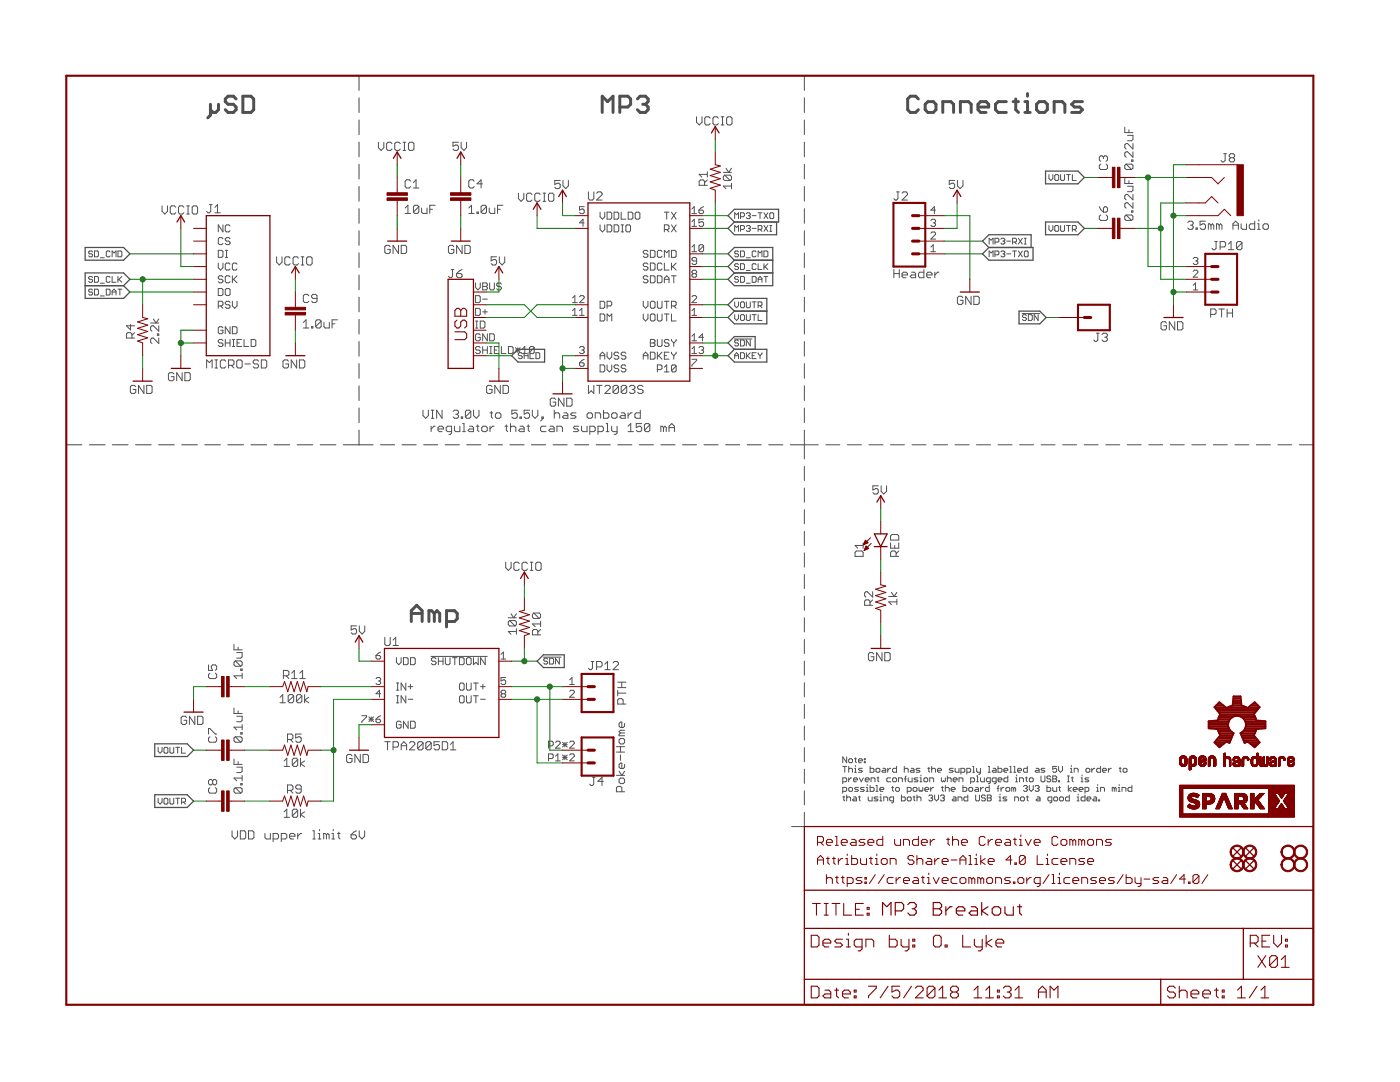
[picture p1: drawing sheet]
<svg xmlns="http://www.w3.org/2000/svg" width="279mm" height="216mm" viewBox="0 0 279 216" stroke-linecap="round" stroke-linejoin="round" font-family="sans-serif">
<g fill="none" stroke="#505050" stroke-width=".59">
<path d="M47.1 19.7l-.5-.5h-1.1l-.5 .5v.6l.5 .5h1.1l.5 .6v.5l-.5 .5h-1.1l-.5-.5M48.5 19.2h1.6l.5 .5v2.2l-.5 .5h-1.6zM127.2 19.7l.5-.5h1.1l.5 .5v.6l-.5 .5M183.3 19.7l-.5-.5h-1.1l-.6 .5v2.2l.6 .5h1.1l.5-.5M202.7 19.7v2.2l.6 .5M205.1 18.7v.5M42 20.8v2.2l-.5 .5M43.6 20.8v1.1l-.5 .5h-.6l-.5-.5M120.2 22.4v-3.2l1.1 1.1 1-1.1v3.2M123.7 21.4h1.6l.6-.6v-1.1l-.6-.5h-1.6v3.2M128.3 20.8h.5M128.8 20.8l.5 .6v.5l-.5 .5h-1.1l-.5-.5"/>
<path d="M184.6 20.8l.6-.5h1.1l.5 .5v1.1l-.5 .5h-1.1l-.6-.5zM188.2 22.4v-2.1h1.6l.5 .5v1.6M191.7 22.4v-2.1h1.6l.5 .5v1.6M195.2 21.4h2.1v-.6l-.5-.5h-1.1l-.5 .5v1.1l.5 .5h1.1M200.8 20.3h-1.6l-.5 .5v1.1l.5 .5h1.6M202.2 20.3h1.1M204.5 22.4h1.1M204.5 20.3h.6v2.1M206.9 20.8l.5-.5h1.1l.5 .5v1.1l-.5 .5h-1.1l-.5-.5zM210.4 22.4v-2.1h1.6l.5 .5v1.6M216 20.3h-1.6l-.5 .5 .5 .6h1.1l.5 .5-.5 .5h-1.6M82.1 124v-2.1l1.1-1.1 1 1.1v2.1"/>
<path d="M82.1 122.4h2.1M86.7 122.4l-.6-.5h-.5v2.1M86.7 122.4v1.6M86.7 122.4l.5-.5 .6 .5v1.6M89.1 124h1.6l.5-.5v-1.1l-.5-.5h-1.6v3.2"/>
</g>
<g fill="none" stroke="#505050" stroke-width=".21">
<path d="M71.6 15.1v2.9M71.6 19.5v2.9M71.6 23.9v3M71.6 28.4v2.9M71.6 32.8v2.9M71.6 37.2v2.9M71.6 41.6v3M71.6 46v3M71.6 50.5v2.9M71.6 54.9v2.9M71.6 59.3v2.9M71.6 63.7v3"/>
<path d="M71.6 68.2v2.9M71.6 72.6v2.9M71.6 77v2.9M13.2 88.8h3.1M17.8 88.8h3.2M22.4 88.8h3.1M27.1 88.8h3.1M31.7 88.8h3.1M36.3 88.8h3.1M40.9 88.8h3.1M45.5 88.8h3.1M50.1 88.8h3.1"/>
<path d="M54.7 88.8h3.1M59.3 88.8h3.1M63.9 88.8h3.1M68.5 88.8h5.9M71.6 81.4v2.9M71.6 85.8v3M75.9 88.8h2.8M80.2 88.8h2.9M84.6 88.8h2.8M88.9 88.8h2.8M93.2 88.8h2.8M97.5 88.8h2.8"/>
<path d="M101.8 88.8h2.8M106.1 88.8h2.8M110.4 88.8h2.8M114.7 88.8h2.8M119 88.8h2.8M123.3 88.8h2.8M127.6 88.8h2.8M131.9 88.8h2.8M136.2 88.8h2.8M140.5 88.8h2.8M144.8 88.8h2.8M149.1 88.8h2.8"/>
<path d="M153.4 88.8h2.8M157.7 88.8h2.8"/>
</g>
<g fill="none" stroke="#505050" stroke-width=".2">
<path d="M160.5 15.1v2.9M160.5 19.5v2.9M75.5 28.4v1.1l.6 .5 .5-.5v-1.1M78.2 28.7l-.2-.3h-.6l-.2 .3v1l.2 .3h.6l.2-.3M79.9 28.7l-.3-.3h-.5l-.3 .3v1l.3 .3h.5l.3-.3M80.4 28.4h.6M80.4 30h.6M80.7 28.4v1.6M81.5 28.7l.3-.3h.5l.3 .3v1l-.3 .3h-.5l-.3-.3zM81.9 36.2l-.2-.3h-.6l-.2 .3v1l.2 .3h.6l.2-.3M82.5 37.5h1.1M82.5 36.4l.5-.5v1.6"/>
<path d="M91.5 28.4h-1.1v.8l.5-.3h.3l.3 .3v.5l-.3 .3h-.5l-.3-.3M92 28.4v1.1l.6 .5 .5-.5v-1.1M94.6 36.2l-.2-.3h-.6l-.2 .3v1l.2 .3h.6l.2-.3M96.3 36.7h-1.1l.8-.8v1.6M103.5 38.5v1.1l.5 .6 .5-.6v-1.1M106.2 38.8l-.3-.3h-.5l-.3 .3v1.1l.3 .3h.5l.3-.3M107.8 38.8l-.3-.3h-.5l-.3 .3v1.1l.3 .3h.5l.3-.3M108.4 38.5h.5M108.6 38.5v1.7M109.7 38.5h.6l.2 .3v1.1l-.2 .3h-.6l-.2-.3v-1.1zM111.8 36h-1.1v.8l.6-.2h.2l.3 .2v.6l-.3 .2h-.5l-.3-.2M112.4 36v1.1l.5 .5 .5-.5v-1.1"/>
<path d="M117.4 38.3v1.3l.3 .3h.5l.3-.3v-1.3M119.1 38.6l.2-.3h.6l.3 .3v.2l-1.1 1.1h1.1M139 23.3v1.1l.6 .5 .5-.5v-1.1M140.6 37v-.8l-.3-.3h-.5l-.3 .3v.8h1.7M141.2 35.9l-.6 .5M141.2 34.8h-1.7l.6 .5M141.2 34.3v1M141.7 23.6l-.2-.3h-.6l-.2 .3v1.1l.2 .2h.6l.2-.2M143.4 23.6l-.3-.3h-.5l-.3 .3v1.1l.3 .2h.5l.3-.2M143.9 23.3h.6M143.9 24.9h.6M144.2 23.3v1.6"/>
<path d="M144.4 34.4h1.6M144.6 34.9h1.1l.3 .3v.6l-.3 .2M144.6 34.9l-.2 .3v.6l.2 .2h1.1M144.6 34.9l1.1 1.1M144.9 33.6l.5 .8 .6-.8M145.3 23.3h.5l.3 .3v1.1l-.3 .2h-.5l-.3-.2v-1.1zM146 37.1h-1.6l.5 .6M146 36.6v1.1M160.5 23.9v3M160.5 28.4v2.9M160.5 32.8v2.9M160.5 37.2v2.9"/>
<path d="M178.9 38.3h.6M179.2 38.3v1.3l-.3 .3h-.3l-.2-.3M180 38.6l.3-.3h.5l.3 .3v.2l-1.1 1.1h1.1M190.5 36h-1.1v.8l.6-.2h.3l.2 .2v.6l-.2 .2h-.6l-.3-.2M191.1 36v1.1l.5 .5 .6-.5v-1.1M209.3 34.8v.8l.4 .4 .4-.4v-.8M210.5 35l.2-.2h.4l.2 .2v.8l-.2 .2h-.4l-.2-.2zM211.7 34.8v1l.2 .2h.4l.1-.2v-1M212.9 34.8h.7M213.2 34.8v1.2M214 34.8v1.2h.8M219.7 32.7l-.3 .3v.5l.3 .3h1l.3-.3v-.5l-.3-.3"/>
<path d="M220.2 31.4l-.3-.3h-.2l-.3 .3v.5l.3 .3M220.2 31.4l.3-.3h.2l.3 .3v.5l-.3 .3M220.2 31.4v.2M224.5 25.4v1.1h1.6M224.5 35.5v1.1h1.6M224.7 32.7l-.2 .3v.5l.2 .3h1.1M224.7 32.7h1.1l.3 .3v.5l-.3 .3M224.7 32.7l1.1 1.1M225 27h1.1v.8l-.3 .3h-.8M225 37.2h1.1v.8l-.3 .2h-.8M225.3 25.9v.6M225.3 36.1v.5"/>
<path d="M225.8 31.9h.3v.3h-.3zM226.1 28.6v1.1l-1.1-1.1h-.3l-.2 .3v.6l.2 .2M226.1 30.3v1.1l-1.1-1.1h-.3l-.2 .2v.6l.2 .3M226.1 38.8v1.1l-1.1-1.1h-.3l-.2 .3v.5l.2 .3M244.2 30.7h.6M244.5 30.7v1.3l-.3 .3h-.3l-.2-.3M245.6 31.5l-.3 .2v.3l.3 .3h.5l.3-.3v-.3l-.3-.2M245.6 31.5l-.3-.3v-.3l.3-.2h.5l.3 .2v.3l-.3 .3M245.6 31.5h.5M18.5 50.3l-.2-.2h-.4l-.2 .2 .2 .4h.4l.2 .1-.2 .4h-.4l-.2-.1M18.5 55.4l-.2-.2h-.4l-.2 .2 .2 .3h.4l.2 .2-.2 .4h-.4l-.2-.2M18.5 57.9l-.2-.2h-.4l-.2 .2 .2 .4h.4l.2 .2-.2 .4h-.4l-.2-.2"/>
<path d="M18.9 50.1h.6l.1 .2v.8l-.1 .1h-.6zM18.9 55.2h.6l.1 .2v.7l-.1 .2h-.6zM18.9 57.7h.6l.1 .2v.8l-.1 .2h-.6zM20 51.4h.8M20 56.5h.8M20 59.1h.8M21.2 57.7h.6l.2 .2v.8l-.2 .2h-.6zM22 50.3l-.2-.2h-.4l-.2 .2v.8l.2 .1h.4l.2-.1M22 55.4l-.2-.2h-.4l-.2 .2v.7l.2 .2h.4l.2-.2M22.4 51.2v-1.1l.4 .4 .4-.4v1.1M22.4 55.2v1.1h.8M22.4 58.9v-.8l.4-.4 .4 .4v.8"/>
<path d="M22.4 58.3h.8M23.5 50.1h.6l.2 .2v.8l-.2 .1h-.6zM23.5 55.2v1.1M23.5 57.7h.8M23.7 55.7l.6 .6M23.9 57.7v1.2M24.3 55.2l-.8 .7M32.3 41.1v1.1l.6 .5 .5-.5v-1.1M35.1 41.4l-.3-.3h-.6l-.2 .3v1l.2 .3h.6l.3-.3M36.7 41.4l-.3-.3h-.5l-.3 .3v1l.3 .3h.5l.3-.3M37.3 41.1h.5M37.3 42.7h.5"/>
<path d="M37.5 41.1v1.6M38.6 41.1h.6l.2 .3v1l-.2 .3h-.6l-.2-.3v-1zM41.8 40.8h.5M42.1 40.8v1.4l-.3 .3h-.3l-.3-.3M42.9 42.5h1.1M42.9 41.4l.5-.6v1.7M43.6 57.6h.7l.2 .2v.9l-.2 .3h-.7zM43.6 50h.7l.2 .2v.9l-.2 .3h-.7zM43.6 52.5v.9l.4 .5 .5-.5v-.9M44.5 55.3l-.2-.3h-.5l-.2 .3v.2l.2 .2h.5l.2 .3v.2l-.2 .2h-.5l-.2-.2M44.5 47.6l-.2-.2h-.5l-.2 .2v1l.2 .2h.5l.2-.2M44.5 44.9v1.4l-.9-1.4v1.4"/>
<path d="M45 57.8l.2-.2h.5l.2 .2v.9l-.2 .3h-.5l-.2-.3zM45 50h.4M45 51.4h.4M45.2 50v1.4M45.9 55.3l-.2-.3h-.5l-.2 .3v.9l.2 .2h.5l.2-.2M45.9 45.1l-.2-.2h-.5l-.2 .2v.9l.2 .3h.5l.2-.3M45.9 52.7l-.2-.2h-.5l-.2 .2v1l.2 .2h.5l.2-.2M45.9 47.6l-.2-.2h-.5l-.2 .2v.3l.2 .2h.5l.2 .2v.3l-.2 .2h-.5l-.2-.2M46.4 55v1.4M46.6 55.7l.7 .7M47.3 52.7l-.2-.2h-.5l-.2 .2v1l.2 .2h.5l.2-.2M47.3 55l-.9 1"/>
<path d="M55.2 51.2v1.1l.5 .6 .6-.6v-1.1M57.9 51.5l-.2-.3h-.6l-.3 .3v1.1l.3 .3h.6l.2-.3M59.6 51.5l-.3-.3h-.6l-.2 .3v1.1l.2 .3h.6l.3-.3M60.1 51.2h.5M60.1 52.9h.5M60.4 51.2v1.7M61.5 51.2h.5l.3 .3v1.1l-.3 .3h-.5l-.3-.3v-1.1zM61.6 59l-.2-.3h-.6l-.3 .3v1.1l.3 .3h.6l.2-.3M63.3 59.5h-.9l-.2-.2v-.3l.2-.3h.6l.3 .3v1.1l-.3 .3h-.6l-.2-.3M77.9 49.2l-.3-.2h-.5l-.3 .2v1.1l.3 .3h.5l.3-.3v-.5h-.6M79.5 49v1.6l-1.1-1.6v1.6M80.1 49h.8l.3 .2v1.1l-.3 .3h-.8z"/>
<path d="M80.9 41.5l.5-.5v1.6M80.9 42.6h1M83.6 41.2v1.1l-.3 .3h-.5l-.3-.3M83.6 41.2l-.3-.2h-.5l-.3 .2v1.1M83.6 41.2l-1.1 1.1M84.1 41.5v.8l.3 .3h.8v-1.1M85.8 41.8h.5M86.8 41h-1v1.6M90 53.8h.6M90.3 53.8v1.3l-.3 .3h-.2l-.3-.3M90.6 49.2l-.3-.2h-.5l-.3 .2v1.1l.3 .3h.5l.3-.3v-.5h-.6M91.1 54.6h.8l.3 .3v.2l-.3 .3h-.5l-.3-.3z"/>
<path d="M92.2 49v1.6l-1.1-1.6v1.6M92.2 53.8l-.5 .3-.6 .5M92.8 49h.8l.3 .2v1.1l-.3 .3h-.8zM93.6 42.6h1M93.6 41.5l.5-.5v1.6M94.9 56.5v.9l.5 .4 .4-.4v-.9M94.9 59h.7l.2 .2v1l-.2 .2h-.7zM95.2 42.3h.3v.3h-.3zM96.3 56.5h.7l.3 .2v.2l-.3 .2 .3 .3v.2l-.3 .2h-.7zM96.3 59.7h1M96.3 57.1h.7M97.1 41.2v1.1l-.3 .3h-.5l-.3-.3"/>
<path d="M97.1 41.2l-.3-.2h-.5l-.3 .2v1.1M97.1 41.2l-1.1 1.1M97.6 41.5v.8l.3 .3h.8v-1.1M97.7 56.5v1.1l.3 .2h.4l.3-.2v-1.1M99.1 51.2h-1.1v.8l.6-.2h.2l.3 .2v.6l-.3 .3h-.5l-.3-.3M99.3 41.8h.5M99.7 51.2v1.1l.5 .6 .5-.6v-1.1M100.1 56.7l-.3-.2h-.4l-.3 .2v.2l.3 .2h.4l.3 .3v.2l-.3 .2h-.4l-.3-.2M100.4 41h-1.1v1.6M108.4 40.2h.5M114.3 59.5l.4-.5v1.4M115.7 59.2l.2-.2h.5l.2 .2v.3l-.9 .9h.9"/>
<path d="M116.6 41.2h-.9v.7l.4-.2h.3l.2 .2v.5l-.2 .2h-.5l-.2-.2M116.6 44.5h-.9l.7-.7v1.4M119.8 42.3v1l.4 .4 .5-.4v-1M119.8 44.9v.9l.4 .5 .5-.5v-.9M121.2 42.3h.7l.2 .3v.9l-.2 .2h-.7zM121.2 44.9h.7l.2 .2v.9l-.2 .3h-.7zM122.6 42.3h.7l.2 .3v.9l-.2 .2h-.7zM122.6 44.9h.7l.2 .2v.9l-.2 .3h-.7zM124 42.3v1.4h.9M124 44.9h.4M124 46.3h.4M124.2 44.9v1.4"/>
<path d="M125.1 44.9h.5l.2 .2v.9l-.2 .3h-.5l-.2-.3v-.9zM125.4 42.3h.7l.2 .3v.9l-.2 .2h-.7zM127 42.3h.5l.2 .3v.9l-.2 .2h-.5l-.2-.2v-.9zM129.3 55.3l-.2-.3h-.5l-.2 .3v.2l.2 .2h.5l.2 .3v.2l-.2 .2h-.5l-.2-.2M129.3 50.2l-.2-.2h-.5l-.2 .2v.2l.2 .3h.5l.2 .2v.2l-.2 .3h-.5l-.2-.3M129.3 52.7l-.2-.2h-.5l-.2 .2v.3l.2 .2h.5l.2 .2v.3l-.2 .2h-.5l-.2-.2M129.8 55h.7l.2 .3v.9l-.2 .2h-.7zM129.8 50h.7l.2 .2v.9l-.2 .3h-.7zM129.8 52.5h.7l.2 .2v1l-.2 .2h-.7zM131.2 55h.7l.2 .3v.9l-.2 .2h-.7zM132.1 50.2l-.2-.2h-.5l-.2 .2v.9l.2 .3h.5l.2-.3M132.1 52.7l-.2-.2h-.5l-.2 .2v1l.2 .2h.5l.2-.2"/>
<path d="M132.6 45.8h.7l.2-.2v-.5l-.2-.2h-.7v1.4M132.6 51.4v-1.4l.5 .4 .4-.4v1.4M132.6 56.4v-.9l.5-.5 .4 .5v.9M132.6 42.3h.9M132.6 52.5v1.4h.9M132.6 55.7h.9M133.1 42.3v1.4M133.1 45.8l.4 .5M134 42.3l.9 1.4M134 44.9l.9 1.4M134 50h.7l.2 .2v.9l-.2 .3h-.7zM134 52.5v1.4"/>
<path d="M134 55h.9M134.2 53.2l.7 .7M134.5 55v1.4M134.9 42.3l-.9 1.4M134.9 44.9l-.9 1.4M134.9 52.5l-.9 .9M138.1 42.6h.9M138.1 59.2l.2-.2h.5l.2 .2v.3l-.9 .9h.9M138.1 41.7l.5-.5v1.4M138.1 44.2l.5-.4v1.4M138.1 49.3l.5-.5v1.4M138.1 45.2h.9"/>
<path d="M138.1 50.2h.9M138.3 54.6l-.2-.2v-.3l.2-.2h.5l.2 .2v.3l-.2 .2M138.3 54.6l-.2 .2v.3l.2 .2h.5l.2-.2v-.3l-.2-.2M138.3 54.6h.5M139 52.1h-.7l-.2-.3v-.2l.2-.2h.5l.2 .2v.9l-.2 .3h-.5l-.2-.3M139.5 41.9h.7l.2 .3v.2l-.2 .2h-.5l-.2-.2zM140.4 41.2l-.9 .7M140.4 43.8h-.9v.7l.5-.3h.2l.2 .3v.4l-.2 .3h-.5l-.2-.3M140.4 49.1l-.2-.3h-.5l-.2 .3v.9M140.4 49.1v.9l-.2 .2h-.5l-.2-.2M140.4 49.1l-.9 .9M146.6 43.6v-1.1l.4 .3 .4-.3v1.1"/>
<path d="M146.6 46.2v-1.2l.4 .4 .4-.4v1.2M147.4 50.3l-.2-.2h-.4l-.2 .2 .2 .4h.4l.2 .1-.2 .4h-.4l-.2-.1M147.4 52.8l-.2-.2h-.4l-.2 .2 .2 .4h.4l.2 .2-.2 .4h-.4l-.2-.2M147.4 55.4l-.2-.2h-.4l-.2 .2 .2 .3h.4l.2 .2-.2 .4h-.4l-.2-.2M147.8 50.1h.6l.2 .2v.8l-.2 .1h-.6zM147.8 52.6h.6l.2 .2v.8l-.2 .2h-.6zM147.8 45.8h.6l.2-.2v-.4l-.2-.2h-.6v1.2M147.8 43.2h.6l.2-.2v-.3l-.2-.2h-.6v1.1M147.8 55.2h.6l.2 .2v.7l-.2 .2h-.6zM148.9 45.2l.2-.2h.4l.2 .2-.2 .4M148.9 42.7l.2-.2h.4l.2 .2-.2 .3M148.9 51.4h.8"/>
<path d="M148.9 56.5h.8M148.9 54h.8M149.3 43h.2M149.3 45.6h.2M149.5 45.6l.2 .2-.2 .4h-.4l-.2-.2M149.5 43l.2 .2-.2 .4h-.4l-.2-.2M150.1 55.2h.6l.2 .2v.7l-.2 .2h-.6zM150.1 43h.8M150.1 45.6h.8M150.9 50.3l-.2-.2h-.4l-.2 .2v.8l.2 .1h.4l.2-.1M150.9 52.8l-.2-.2h-.4l-.2 .2v.8l.2 .2h.4l.2-.2M151.3 56.3v-.8l.4-.3 .4 .3v.8"/>
<path d="M151.3 52.6v1.2h.8M151.3 45.8h.6l.2-.2v-.4l-.2-.2h-.6v1.2M151.3 55.7h.8M151.3 51.2v-1.1l.4 .4 .4-.4v1.1M151.3 42.5h.8M151.7 42.5v1.1M151.7 45.8l.4 .4M152.5 50.1h.5l.2 .2v.8l-.2 .1h-.5zM152.5 52.6v1.2M152.5 55.2h.7M152.5 42.5l.7 1.1M152.5 45l.7 1.2"/>
<path d="M152.7 53.2l.5 .6M152.8 55.2v1.1M153.2 52.6l-.7 .8M153.2 42.5l-.7 1.1M153.2 45l-.7 1.2M153.6 42.7l.2-.2h.4l.2 .2v.7l-.2 .2h-.4l-.2-.2zM153.6 45h.4M153.6 46.2h.4M153.8 45v1.2M160.5 41.6v3M160.5 46v3M160.5 50.5v2.9"/>
<path d="M160.5 54.9v2.9M160.5 59.3v2.9M178.4 53.8v1.6M178.4 54.6h1.1M179.5 53.8v1.6M180 54.9h1.1v-.3l-.3-.3h-.5l-.3 .3v.5l.3 .3h.5M181.9 54.3h.6l.2 .3v.8h-.8l-.2-.3 .2-.2h.8M184.4 53.8v1.6h-.8l-.3-.3v-.5l.3-.3h.8M184.9 54.9h1.1v-.3l-.3-.3h-.5l-.3 .3v.5l.3 .3h.5M185.8 44l.2-.2h.5l.2 .2v.2l-.2 .3M185.8 46.5l.2-.2h.5l.2 .2v.3l-.9 .9h.9M185.8 50.2h.9"/>
<path d="M185.8 49.3l.4-.5v1.4M186.2 44.5h.3M186.5 44.5l.2 .2v.2l-.2 .3h-.5l-.2-.3M186.6 54.3v1.1M186.7 41.9h-.9l.7-.7v1.4M187.4 54.3h-.3l-.5 .6M192.2 59.4l-.3-.3h-.6l-.2 .3v1.1l.2 .2h.6l.3-.2v-.6h-.6M193.8 59.1v1.6l-1.1-1.6v1.6M194.4 59.1h.8l.2 .3v1.1l-.2 .2h-.8zM197.4 48.7v-1.2l.4 .4 .4-.4v1.2M197.4 51.2v-1.1l.4 .4 .4-.4v1.1M198.6 50.8h.6l.1-.1v-.4l-.1-.2h-.6v1.1"/>
<path d="M198.6 48.3h.6l.1-.2v-.4l-.1-.2h-.6v1.2M199.7 50.3l.2-.2h.4l.2 .2-.2 .4M199.7 47.7l.2-.2h.4l.2 .2-.2 .4M200.1 50.7h.2M200.1 48.1h.2M200.3 50.7l.2 .1-.2 .4h-.4l-.2-.1M200.3 48.1l.2 .2-.2 .4h-.4l-.2-.2M200.9 50.7h.8M200.9 48.1h.8M202.1 48.3h.6l.2-.2v-.4l-.2-.2h-.6v1.2M202.1 50.1h.8M202.5 50.1v1.1"/>
<path d="M202.5 48.3l.4 .4M203.2 50.1l.8 1.1M203.2 47.5l.8 1.2M204 50.1l-.8 1.1M204 47.5l-.8 1.2M204.4 50.3l.2-.2h.4l.2 .2v.8l-.2 .1h-.4l-.2-.1zM204.4 47.5h.4M204.4 48.7h.4M204.6 47.5v1.2M209.3 45v.8l.4 .4 .4-.4v-.8M210.5 45.2l.2-.2h.4l.2 .2v.8l-.2 .2h-.4l-.2-.2zM211.7 45v1l.2 .2h.4l.1-.2v-1"/>
<path d="M212.9 45h.7M213.2 45v1.2M214 45.8h.6l.2-.2v-.4l-.2-.2h-.6v1.2M214.4 45.8l.4 .4M219.4 41.3l.3 .5 .5 .5M219.7 42.9l-.3 .3v.5l.3 .3h1l.3-.3v-.5l-.3-.3M220.5 41.3h.2l.3 .2v.6l-.3 .2h-.5v-.8zM224.7 42.9l-.2 .3v.5l.2 .3h1.1M224.7 42.9h1.1l.3 .3v.5l-.3 .3M224.7 42.9l1.1 1.1M225.8 42.1h.3v.2h-.3zM226.1 40.4v1.1l-1.1-1.1h-.3l-.2 .3v.6l.2 .2"/>
<path d="M237 44.4l.3-.3h.6l.2 .3v.3l-.2 .2M237.6 44.9h.3M237.9 44.9l.2 .3v.3l-.2 .3h-.6l-.3-.3M238.1 57.8h1M238.1 56.9l.5-.4v1.3M238.1 54.1l.3-.2h.4l.3 .2v.3l-1 .9h1M238.1 51.6l.3-.2h.4l.3 .2v.2l-.3 .3M238.6 52.1h.2M238.7 45.5h.3v.3h-.3zM238.8 52.1l.3 .2v.2l-.3 .3h-.4l-.3-.3M240.6 44.1h-1.1v.8l.6-.2h.2l.3 .2v.6l-.3 .3h-.5l-.3-.3M241.7 44.9l-.3-.2h-.2v1.1"/>
<path d="M241.7 44.9v.9M241.7 44.9l.3-.2 .2 .2v.9M242.4 48.2h.6M242.7 48.2v1.4l-.3 .2h-.3l-.2-.2M243.3 44.9l-.2-.2h-.3v1.1M243.3 44.9v.9M243.3 44.9l.3-.2 .3 .2v.9M243.5 49.3h.8l.3-.3v-.5l-.3-.3h-.8v1.6M245.2 49.8h1M245.2 48.7l.5-.5v1.6M246.1 44.9h1M246.1 45.8v-1.1l.5-.6 .5 .6v1.1"/>
<path d="M247.7 44.7v.8l.3 .3h.8v-1.1M247.9 48.5v1.1l-.3 .2h-.5l-.3-.2M247.9 48.5l-.3-.3h-.5l-.3 .3v1.1M247.9 48.5l-1.1 1.1M250.4 44.1v1.7h-.8l-.3-.3v-.6l.3-.2h.8M251 45.8h.5M251 44.7h.2v1.1M251.2 43.9v.2M252.1 44.9l.2-.2h.6l.2 .2v.6l-.2 .3h-.6l-.2-.3zM26.1 64.7v1.1l-.9-.8h1.7M26.3 67.5v-.9l-.2-.2h-.6l-.3 .2v.9h1.7M26.9 66.4l-.6 .5"/>
<path d="M27.1 77.2l-.3-.3h-.5l-.3 .3v1.1l.3 .2h.5l.3-.2v-.6h-.6M28.7 76.9v1.6l-1.1-1.6v1.6M29.3 76.9h.8l.3 .3v1.1l-.3 .2h-.8zM30.1 64.5h1.6M30.6 63.6l.6 .9 .5-.9M31.4 66.6h.3v.3h-.3zM31.7 65v1.1l-1.1-1.1h-.3l-.2 .3v.5l.2 .3M31.7 67.5v1l-1.1-1h-.3l-.2 .2v.6l.2 .2M34.7 74.6l-.3-.2h-.5l-.3 .2v1.1l.3 .3h.5l.3-.3v-.5h-.5M36.3 74.4v1.6l-1-1.6v1.6M36.9 74.4h.8l.3 .2v1.1l-.3 .3h-.8zM41.2 73.4v-1.6l.6 .5 .5-.5v1.6"/>
<path d="M42.9 73.4h.5M42.9 71.8h.5M43.2 71.8v1.6M43.6 61h.7l.2-.2v-.5l-.2-.2h-.7v1.4M44 61l.5 .5M44.5 65.4l-.2-.2h-.5l-.2 .2v1l.2 .2h.5l.2-.2v-.5h-.5M44.5 68l-.2-.3h-.5l-.2 .3v.2l.2 .2h.5l.2 .3v.2l-.2 .2h-.5l-.2-.2M45 68.4h.9M45 67.7v1.4M45.1 72.1l-.3-.3h-.6l-.2 .3v1.1l.2 .2h.6l.3-.2M45.6 72.9h.8l.3-.3v-.5l-.3-.3h-.8v1.6M45.9 60.3l-.2-.2h-.5l-.2 .2v.3l.2 .2h.5l.2 .2v.3l-.2 .2h-.5l-.2-.2"/>
<path d="M45.9 65.2v1.4l-.9-1.4v1.4M45.9 67.7v1.4M46.1 72.9l.6 .5M46.4 65.2h.7l.2 .2v1l-.2 .2h-.7zM46.4 60.1v.9l.4 .5 .5-.5v-.9M46.4 69.1h.4M46.4 67.7h.4M46.6 67.7v1.4M47.2 72.1l.3-.3h.5l.3 .3v1.1l-.3 .2h-.5l-.3-.2zM47.3 68.4h.5M48.2 67.7h-.9v1.4h.9M48.7 67.7v1.4h.9"/>
<path d="M48.9 72.6h1.1M50.1 67.7h.7l.3 .3v.9l-.3 .2h-.7zM51.6 72.1l-.3-.3h-.5l-.3 .3v.2l.3 .3h.5l.3 .3v.3l-.3 .2h-.5l-.3-.2M52.2 71.8h.8l.2 .3v1.1l-.2 .2h-.8zM57.6 72.1l-.3-.3h-.6l-.2 .3v1.1l.2 .2h.6l.3-.2v-.6h-.6M59.2 71.8v1.6l-1.1-1.6v1.6M59.8 71.8h.8l.2 .3v1.1l-.2 .2h-.8zM60.5 64.3l.6-.5v1.6M60.5 65.4h1.1M62.2 65.2h.2v.2h-.2zM64.1 64.1v1.1l-.3 .2h-.5l-.3-.2M64.1 64.1l-.3-.3h-.5l-.3 .3v1.1"/>
<path d="M64.1 64.1l-1.1 1.1M64.6 64.3v.9l.3 .2h.8v-1.1M66.3 64.6h.5M67.4 63.8h-1.1v1.6M94.9 61.5h.7l.2 .3v.9l-.2 .2h-.7zM94.9 65.5h.5M94.9 64.1h.5M95.1 64.1v1.4M95.8 66.8l-.2-.2h-.5l-.2 .2v1l.2 .2h.5l.2-.2v-.5h-.4M95.8 64.1h.7l.3 .2v.9l-.3 .3h-.7zM95.8 69.4l-.2-.2h-.5l-.2 .2v.2l.2 .2h.5l.2 .3v.2l-.2 .2h-.5l-.2-.2M96.3 62.2h1"/>
<path d="M96.3 69.2v1.3M96.3 69.8h1M96.8 61.8v.9M97.3 66.6v1.4l-1-1.4v1.4M97.3 69.2v1.3M97.7 66.6h.7l.3 .2v1l-.3 .2h-.7zM97.7 69.2h.5M97.7 70.5h.5M98 69.2v1.3M98.2 77.2l-.3-.3h-.5l-.3 .3v1.1l.3 .2h.5l.3-.2v-.6h-.5M98.7 69.8h.4M99.6 69.2h-.9v1.3h.9"/>
<path d="M99.8 76.9v1.6l-1.1-1.6v1.6M100.1 69.2v1.3h.9M100.4 76.9h.8l.3 .3v1.1l-.3 .2h-.8zM101.5 69.2h.7l.2 .2v.9l-.2 .2h-.7zM102.9 69.8h.9M102.9 69.4l.9 .9M103.3 69.4v.9M103.8 69.4l-.9 .9M104.2 70.6l-.2-.2h-.4l-.2 .4 .2 .2h.4l.2 .4-.2 .2h-.4l-.2-.2M104.3 69.6l.4-.4v1.3M104.3 70.5h.9M104.6 70.4v1.2"/>
<path d="M104.6 71h.8M105.4 70.4v1.2M105.8 70.4v1.2h.8M106.6 69.4l-.2-.2h-.5l-.2 .2v.9M106.6 69.4v.9l-.2 .2h-.5l-.2-.2M106.6 69.4l-.9 .9M107 70.4h.5l.2 .2v.8l-.2 .2h-.5zM110.9 79.7l-.3-.3h-.5l-.3 .3v1.1l.3 .2h.5l.3-.2v-.6h-.5M112.5 79.4v1.6l-1.1-1.6v1.6M113.1 79.4h.8l.3 .3v1.1l-.3 .2h-.8zM114.3 62.9h.9M114.3 60.4h.9"/>
<path d="M114.3 62l.4-.5v1.4M115.7 72.4h.7l.2 .2v.3l-.2 .2h-.5l-.2-.2zM115.7 62.9h.9M115.7 69.4l.2-.2h.5l.2 .2v.2l-.2 .2M115.7 62l.4-.5v1.4M116.1 69.8h.3M116.4 69.8l.2 .3v.2l-.2 .2h-.5l-.2-.2M116.6 71.7l-.9 .7M117.4 76.9v1.6l.6-.5 .5 .5v-1.6M119.1 76.9h1.1M119.6 76.9v1.6M119.8 72.8h.7l.2 .2v1l-.2 .2h-.7z"/>
<path d="M119.8 60.1h.7l.2 .2v1l-.2 .2h-.7zM119.8 62.7h.7l.2 .2v.9l-.2 .3h-.7zM119.8 71.7v-1l.4-.4 .5 .4v1M119.8 71h.9M120.7 77.2l.3-.3h.5l.3 .3v.2l-1.1 1.1h1.1M121.2 61h.7l.2-.2v-.5l-.2-.2h-.7v1.4M121.2 64.1v-1.4l.4 .4 .5-.4v1.4M121.2 70.3v.9l.4 .5 .5-.5v-.9M121.2 72.8v.9l.4 .5 .5-.5v-.9M123.4 77.2l-.3-.3h-.5l-.3 .3v1.1M123.4 77.2v1.1l-.3 .2h-.5l-.3-.2M123.4 77.2l-1.1 1.1"/>
<path d="M123.5 73l-.2-.2h-.5l-.2 .2v.3l.2 .2h.5l.2 .2v.3l-.2 .2h-.5l-.2-.2M123.5 70.5l-.2-.2h-.5l-.2 .2v.2l.2 .3h.5l.2 .2v.2l-.2 .3h-.5l-.2-.3M124.9 70.5l-.2-.2h-.5l-.2 .2v.2l.2 .3h.5l.2 .2v.2l-.2 .3h-.5l-.2-.3M124.9 73l-.2-.2h-.5l-.2 .2v.3l.2 .2h.5l.2 .2v.3l-.2 .2h-.5l-.2-.2M125.1 77.2l-.3-.3h-.6l-.2 .3v1.1M125.1 77.2v1.1l-.3 .2h-.6l-.2-.2M125.1 77.2l-1.1 1.1M125.6 77.2l.3-.3h.5l.3 .3v.2l-.3 .3M126.2 77.7h.2M126.4 77.7l.3 .3v.3l-.3 .2h-.5l-.3-.2M128.3 77.2l-.2-.3h-.6l-.2 .3v.2l.2 .3h.6l.2 .3v.3l-.2 .2h-.6l-.2-.2M128.4 71.7v-1l.4-.4 .5 .4v1"/>
<path d="M128.4 71h.9M128.4 60.1v.9l.4 .5 .5-.5v-.9M128.4 62.7v.9l.4 .5 .5-.5v-.9M129.8 60.3l.2-.2h.5l.2 .2v1l-.2 .2h-.5l-.2-.2zM129.8 62.9l.2-.2h.5l.2 .2v.9l-.2 .3h-.5l-.2-.3zM129.8 67.7h.7l.2 .3v.2l-.2 .2 .2 .3v.2l-.2 .2h-.7zM129.8 70.3h.7l.2 .2v.9l-.2 .3h-.7zM129.8 68.4h.7M131.2 60.1v1.2l.2 .2h.5l.2-.2v-1.2M131.2 62.7v1.1l.2 .3h.5l.2-.3v-1.1M131.2 67.7v1.2l.2 .2h.5l.2-.2v-1.2M131.2 73.7h.7l.2-.2v-.5l-.2-.2h-.7v1.4"/>
<path d="M131.2 70.3v1.4M131.4 71l.7 .7M132.1 70.3l-.9 .9M132.6 74.2h.9M132.6 71h.5M132.6 73.3l.5-.5v1.4M132.6 62.7h.9M132.6 60.1h.9M133.1 60.1v1.4M133.1 62.7v1.4M133.5 68l-.2-.3h-.5l-.2 .3v.2l.2 .2h.5l.2 .3v.2l-.2 .2h-.5l-.2-.2M133.5 70.3h-.9v1.4h.9"/>
<path d="M134 62.7v1.4h.9M134 61h.7l.2-.2v-.5l-.2-.2h-.7v1.4M134 67.7v.3l.5 .4M134 70.3v.2l.5 .5M134.5 61l.4 .5M134.5 68.4v.7M134.5 71v.7M134.9 73v1l-.2 .2h-.5l-.2-.2M134.9 73l-.2-.2h-.5l-.2 .2v1M134.9 67.7v.3l-.4 .4M134.9 70.3v.2l-.4 .5M134.9 73l-.9 1"/>
<path d="M138.1 71.7h.9v.2l-.9 1v.2M138.1 62.9h.9M138.1 68h.9M138.1 70.5h.9M138.1 62l.5-.5v1.4M138.1 67.1l.5-.5v1.4M138.1 69.6l.5-.4v1.3M139.5 69.4l.2-.2h.5l.2 .2v.2l-.2 .2M140 69.8h.2M140.2 69.8l.2 .3v.2l-.2 .2h-.5l-.2-.2M140.4 67.3h-.9l.7-.7v1.4M146.6 67.6h3.5"/>
<path d="M146.6 71h.8M146.6 60.2v.8l.4 .4 .4-.4v-.8M146.6 62.8v.7l.4 .4 .4-.4v-.7M146.6 71.6v-.8l.4-.4 .4 .4v.8M147.4 68.1l-.2-.3h-.4l-.2 .4 .2 .2h.4l.2 .4-.2 .2h-.4l-.2-.2M147.8 70.4h.6l.2 .2v.8l-.2 .2h-.6zM147.8 67.8h.6l.2 .3v.7l-.2 .2h-.6zM148 62.8h.4l.2 .2v.8l-.2 .1h-.4l-.2-.1v-.8zM148 60.2h.4l.2 .2v.8l-.2 .2h-.4l-.2-.2v-.8zM148.9 60.2v1l.2 .2h.4l.2-.2v-1M148.9 62.8v1l.2 .1h.4l.2-.1v-1M148.9 70.4v1.2"/>
<path d="M149.1 71l.6 .6M149.7 67.8v1.2l-.8-1.2v1.2M149.7 70.4l-.8 .8M150.1 71h.4M150.1 62.8h.8M150.1 60.2h.8M150.5 60.2v1.2M150.5 62.8v1.1M150.9 70.4h-.8v1.2h.8M151.3 61h.6l.2-.2v-.4l-.2-.2h-.6v1.2M151.3 62.8v1.1h.8M151.3 70.4v.2l.4 .4"/>
<path d="M151.7 71v.6M151.7 61l.4 .4M152.1 70.4v.2l-.4 .4M160.5 63.7v3M160.5 68.2v2.9M160.5 72.6v2.9M160.5 77v2.9M204 62.6h3.5M204.8 63l-.2-.2h-.3l-.3 .2 .3 .4h.3l.2 .1-.2 .4h-.3l-.3-.1M205.2 62.8h.6l.2 .2v.8l-.2 .1h-.6zM207.2 62.8v1.1l-.8-1.1v1.1M218.8 66.5h.6"/>
<path d="M219.1 66.5v1.3l-.3 .3h-.3l-.2-.3M219.9 66.7l.3-.2h.5l.3 .2v.3l-.3 .3M220.5 67.3h.2M220.7 67.3l.3 .3v.2l-.3 .3h-.5l-.3-.3M232.8 64.5l-.3-.3h-.5l-.3 .3v1.1l.3 .2h.5l.3-.2v-.6h-.5M234.4 64.2v1.6l-1-1.6v1.6M235 64.2h.8l.3 .3v1.1l-.3 .2h-.8zM241.6 62.7h.8l.3-.2v-.6l-.3-.2h-.8v1.6M243.2 61.7h1.1M243.8 61.7v1.6M244.9 61.7v1.6M244.9 62.5h1.1"/>
<path d="M246 61.7v1.6M84.4 81.9v1l.6 .6 .5-.6v-1M86 83.5h.6M86 81.9h.6M86 85v1.1M86.3 81.9v1.6M86.9 85h-.3l-.6 .6M87.4 85.6h1.1v-.3l-.3-.3h-.5l-.3 .3v.6l.3 .2h.5M88.2 81.9v1.6l-1.1-1.6v1.6M90.1 86.1h-.8l-.3-.2v-.6l.3-.3h.8v1.4l-.2 .3h-.3M90.4 82.1l.3-.2h.5l.3 .2v.3l-.3 .3M90.7 85v.9l.3 .2h.8v-1.1"/>
<path d="M91 82.7h.2M91.2 82.7l.3 .2v.3l-.3 .3h-.5l-.3-.3M92.1 83.2h.2v.3h-.2zM92.3 86.1h.6M92.3 84.5h.3v1.6M93.7 85h.5l.3 .3v.8h-.8l-.3-.2 .3-.3h.8M94 82.1v1.1l-.3 .3h-.5l-.3-.3M94 82.1l-.3-.2h-.5l-.3 .2v1.1M94 82.1l-1.1 1.1M94.5 81.9v1l.6 .6 .5-.6v-1M95.1 85h.5M95.3 84.8v1.1l.3 .2"/>
<path d="M96.4 85h.6l.2 .3v.6l-.2 .2h-.6l-.3-.2v-.6zM97.8 82.4h.5M97.8 85v1.1M98.1 82.1v1.1l.2 .3M98.6 85h-.3l-.5 .6M98.9 82.7l.2-.3h.6l.3 .3v.5l-.3 .3h-.6l-.2-.3zM100.8 85h.5M101 84.8v1.1l.3 .2M101.9 85.3l.3-.3h.5l.3 .3v.8M101.9 84.5v1.6M103.2 81.9h-1v.8l.5-.3h.3l.2 .3v.5l-.2 .3h-.6l-.2-.3M103.8 83.2h.3v.3h-.3z"/>
<path d="M103.8 85h.5l.3 .3v.8h-.8l-.3-.2 .3-.3h.8M105.2 85h.5M105.4 84.8v1.1l.3 .2M105.7 81.9h-1.1v.8l.6-.3h.2l.3 .3v.5l-.3 .3h-.5l-.3-.3M106.2 81.9v1l.6 .6 .5-.6v-1M108.1 83.2h.3v.3h-.3zM108.4 83.5l-.5 .5M109 85h-.9l-.2 .3v.6l.2 .2h.9M109.8 85h.5l.3 .3v.8h-.8l-.3-.2 .3-.3h.8M110.6 82.7l.3-.3h.5l.3 .3v.8M110.6 81.9v1.6M111.1 86.1v-1.1h.9l.2 .3v.8"/>
<path d="M112.5 82.4h.6l.2 .3v.8h-.8l-.3-.3 .3-.3h.8M115 82.4h-.8l-.3 .3 .3 .2h.5l.3 .3-.3 .3h-.8M115.5 85h-.8l-.3 .3 .3 .3h.5l.3 .3-.3 .2h-.8M116.1 85v.9l.2 .2h.9v-1.1M117.2 82.7l.2-.3h.6l.2 .3v.5l-.2 .3h-.6l-.2-.3zM117.7 86.1h.8l.3-.2v-.6l-.3-.3h-.8v1.7M118.8 83.5v-1.1h.8l.3 .3v.8M119.3 86.1h.8l.3-.2v-.6l-.3-.3h-.8v1.7M120.4 81.9v1.6h.8l.3-.3v-.5l-.3-.3h-.8M121 86.1h.5M121 84.5h.2v1.6M122.1 82.7l.2-.3h.6l.2 .3v.5l-.2 .3h-.6l-.2-.3z"/>
<path d="M122.1 85v.9l.2 .2h.8M123.1 85v1.4l-.2 .3h-.3M124 82.4h.5l.3 .3v.8h-.8l-.3-.3 .3-.3h.8M125.3 82.4v1.1M125.3 86.1h1.1M125.3 85l.6-.5v1.6M126.2 82.4h-.3l-.6 .5M127.8 81.9v1.6h-.8l-.3-.3v-.5l.3-.3h.8M128.1 84.5h-1.1v.8l.5-.3h.3l.3 .3v.6l-.3 .2h-.5l-.3-.2M129.7 84.8v1.1l-.3 .2h-.5l-.3-.2M129.7 84.8l-.3-.3h-.5l-.3 .3v1.1M129.7 84.8l-1.1 1.1"/>
<path d="M132.4 85.3l-.2-.3h-.3v1.1M132.4 85.3v.8M132.4 85.3l.3-.3 .3 .3v.8M133.5 86.1v-1.1l.6-.5 .5 .5v1.1M133.5 85.3h1.1M160.5 81.4v2.9M160.5 85.8v5.8M160.5 93.1v2.8M160.5 97.4v2.8M160.5 88.8h2.8M164.8 88.8h2.8M169.1 88.8h2.8"/>
<path d="M173.4 88.8h2.8M175.3 96.9h-1.1v.9l.6-.3h.2l.3 .3v.5l-.3 .3h-.5l-.3-.3M175.9 96.9v1.1l.5 .6 .5-.6v-1.1M177.7 88.8h2.8M182 88.8h2.8M186.3 88.8h2.8M190.6 88.8h2.8M194.9 88.8h2.8M199.2 88.8h2.8M203.5 88.8h2.8M207.8 88.8h2.8M212.1 88.8h2.8"/>
<path d="M216.4 88.8h2.8M220.7 88.8h2.8M225 88.8h2.8M229.3 88.8h2.8M233.6 88.8h2.7M237.8 88.8h2.8M242.1 88.8h2.8M246.4 88.8h2.8M250.7 88.8h2.8M255 88.8h2.8M259.3 88.8h2.8M100.9 112.2v1.1l.6 .5 .5-.5v-1.1"/>
<path d="M103.6 112.5l-.2-.3h-.6l-.2 .3v1l.2 .3h.6l.2-.3M105.3 112.5l-.3-.3h-.5l-.3 .3v1l.3 .3h.5l.3-.3M105.8 112.2h.6M105.8 113.8h.6M106.1 112.2v1.6M107.2 112.2h.5l.3 .3v1l-.3 .3h-.5l-.3-.3v-1zM160.5 101.7v2.8M160.5 106v2.8M160.5 110.3v2.9M160.5 114.6v2.9M160.5 119v2.8M170.9 109.9h1.1l.3 .3v.8h-1.7v-.8z"/>
<path d="M172.3 108.3v1.1M172.3 108.8h-1.7l.6 .6M174.2 118.1v1l-1.1-1h-.3l-.2 .2v.6l.2 .2M174.2 119.7l-.6 .5M177.4 119h1.6M177.7 108.3v1.1h1.7v-1.1M177.9 118.2l.6 .8 .5-.8M178 106.7h1.1l.3 .2v.9h-1.7v-.9zM178.6 108.8v.6M178.8 111v-.8l-.2-.3h-.6l-.3 .3v.8h1.7M179 119.6v1M179.4 109.9l-.6 .6"/>
<path d="M41.6 132.7v1.1h.8l-.2-.6v-.3l.2-.2h.6l.2 .2v.6l-.2 .3M41.9 134.3l-.3 .3v.5l.3 .3h1.1l.2-.3v-.5l-.2-.3M46.7 128.6v1.1h1.6M47 131.9l-.3 .2v.6l.3 .2h1M47 131.9h1l.3 .2v.6l-.3 .2M47 131.9l1 1M47.2 130.2h1.1v.8l-.3 .3h-.8M47.5 129.1v.6M48 133.5h.3v.3h-.3zM48.3 134.3v1.1M48.3 134.9h-1.6l.5 .5M55.9 139.1l.5-.5v1.6"/>
<path d="M56.6 134.9h.8l.3-.3v-.6l-.3-.2h-.8v1.6M57.1 134.9l.6 .5M58.2 134.3l.5-.5v1.6M58.2 135.4h1.1M58.6 138.9v1.1l-.3 .2h-.5l-.3-.2M58.6 138.9l-.3-.3h-.5l-.3 .3v1.1M58.6 138.9l-1.1 1.1M59.8 134.3l.6-.5v1.6M59.8 135.4h1.1M60.2 138.9v1.1l-.2 .2h-.6l-.2-.2M60.2 138.9l-.2-.3h-.6l-.2 .3v1.1M60.2 138.9l-1 1.1"/>
<path d="M60.8 138.6v1.6M61.6 139.1l-.8 .6 .8 .5M71.2 124.9h-1.1v.8l.5-.3h.3l.3 .3v.5l-.3 .3h-.5l-.3-.3M71.7 124.9v1.1l.6 .5 .5-.5v-1.1M75 130.8h.7l.3 .2v.3l-.3 .2h-.4l-.3-.2zM75 135.4l.3-.2h.4l.3 .2v.3l-.3 .2M75.5 135.9h.2M75.7 135.9l.3 .2v.3l-.3 .2h-.4l-.3-.2M76 138.4h-1l.7-.7v1.4M76 130.1l-1 .7M76.8 127.2v1.3l.3 .3h.5l.3-.3v-1.3M78.4 128.8h1.1"/>
<path d="M78.4 127.7l.6-.5v1.6M79.1 131.2v1l.5 .4 .5-.4v-1M79.1 137.7h.5M79.1 136.3h.5M79.1 138.8h.5M79.4 136.3v1.4M79.4 138.8v1.5M80.5 131.2h.7l.2 .3v.9l-.2 .2h-.7zM81 136.3v1.4l-.9-1.4v1.4M81 138.8v1.5l-.9-1.5v1.5M81.4 137h1M81.4 139.5h1"/>
<path d="M81.9 136.5v1M81.9 131.2h.7l.3 .3v.9l-.3 .2h-.7zM86 131h11.2M87 131.5l-.2-.3h-.5l-.2 .3v.2l.2 .2h.5l.2 .3v.2l-.2 .2h-.5l-.2-.2M87.5 131.9h.9M87.5 131.2v1.4M88.4 131.2v1.4M88.9 131.2v1.2l.2 .2h.5l.2-.2v-1.2M90.3 131.2h.9M90.8 131.2v1.4M91.7 131.2h.7l.2 .3v.9l-.2 .2h-.7zM91.9 136.3h.5l.2 .2v1l-.2 .2h-.5l-.2-.2v-1z"/>
<path d="M91.9 138.8h.5l.2 .3v.9l-.2 .3h-.5l-.2-.3v-.9zM93.1 138.8v1.2l.2 .3h.5l.2-.3v-1.2M93.1 136.3v1.2l.2 .2h.5l.2-.2v-1.2M93.3 131.2h.5l.2 .3v.9l-.2 .2h-.5l-.2-.2v-.9zM94.5 131.2v1.4l.5-.4 .4 .4v-1.4M94.5 136.3h.9M94.5 138.8h.9M95 136.3v1.4M95 138.8v1.5M95.9 137h.9M95.9 139.5h.9M96.4 136.5v1"/>
<path d="M96.8 131.2v1.4l-.9-1.4v1.4M100 130.6l.5-.5v1.4M100 131.5h.9M100.2 138.4l-.2-.2v-.2l.2-.3h.5l.2 .3v.2l-.2 .2M100.2 138.4l-.2 .3v.2l.2 .2h.5l.2-.2v-.2l-.2-.3M100.2 138.4h.5M100.9 135.2h-.9v.7l.5-.2h.2l.2 .2v.5l-.2 .2h-.5l-.2-.2M101.4 123.3h1.7M101.7 123.8h1.1l.3 .3v.5l-.3 .3M101.7 123.8l-.3 .3v.5l.3 .3h1.1M101.7 123.8l1.1 1.1M102 122.5l.5 .8 .6-.8"/>
<path d="M103.1 126h-1.7l.6 .6M103.1 125.5v1.1M106.5 122.3h1.1l.3 .3v.5l-.3 .3M106.5 122.3l-.2 .3v.5l.2 .3h1.1M106.5 122.3l1.1 1.1M107.3 126.7v-.8l-.2-.3h-.6l-.2 .3v.8h1.6M107.9 124v1.1M107.9 125.6l-.6 .5M107.9 124.5h-1.6l.5 .6M108.5 131.1h3.5M109.3 131.5l-.2-.2h-.4l-.2 .4 .2 .2h.4l.2 .4-.2 .2h-.4l-.2-.2M109.7 131.3h.6l.2 .2v.8l-.2 .2h-.6z"/>
<path d="M111.6 131.3v1.2l-.8-1.2v1.2M113.7 135.7l.5-.5v1.4M113.7 136.6h.9M113.7 138l.2-.3h.5l.2 .3v.2l-.9 .9h.9M118 132h.5M118.2 132v1.3l-.2 .3h-.3l-.3-.3M119.1 133.1h.8l.3-.3v-.5l-.3-.3h-.8v1.6M120.7 132.5l.5-.5v1.6M120.7 133.6h1.1M122.3 132.3l.3-.3h.5l.3 .3v.2l-1.1 1.1h1.1M123.3 137.8v1.1M123.3 138.3h1.6"/>
<path d="M123.3 137.2h1.6M123.3 136.1h1.6M124.1 136.1v1.1M160.5 123.3v2.8M160.5 127.6v2.8M160.5 131.9v2.8M160.5 136.2v2.8M173.6 120.8v-.8l-.2-.3h-.6l-.2 .3v.8h1.6M174.4 130.5l-.3-.3h-.5l-.3 .3v1.1l.3 .2h.5l.3-.2v-.6h-.6M176 130.2v1.6l-1.1-1.6v1.6M176.6 130.2h.8l.3 .3v1.1l-.3 .2h-.8zM179 120.1h-1.6l.5 .5"/>
<path d="M31.6 149.1v.8l.3 .4 .4-.4v-.8M31.6 159.3v.8l.3 .3 .4-.3v-.8M32.9 159.3h.4l.2 .2v.8l-.2 .1h-.4l-.2-.1v-.8zM32.9 149.1h.4l.2 .2v.8l-.2 .2h-.4l-.2-.2v-.8zM33.9 149.1v1l.2 .2h.4l.2-.2v-1M33.9 159.3v1l.2 .1h.4l.2-.1v-1M35.1 159.3h.8M35.1 149.1h.8M35.5 149.1v1.2M35.5 159.3v1.1M36.2 149.1v1.2h.8M37.3 143.2l-.3-.3h-.6l-.2 .3v1.1l.2 .2h.6l.3-.2v-.6h-.6"/>
<path d="M38.9 142.9v1.6l-1.1-1.6v1.6M39.4 142.9h.9l.2 .3v1.1l-.2 .2h-.9zM41.6 146.5v-1.1h.3l1.1 1.1h.2M41.9 147l-.3 .3v.5l.3 .3h1.1l.2-.3v-.5l-.2-.3M41.9 157.2l-.3 .2v.6l.3 .3h1.1l.2-.3v-.6l-.2-.2M42.4 155.8l.3-.3h.3l.2 .3v.6l-.2 .2h-.3l-.3-.2M42.4 155.8l-.2-.3h-.3l-.3 .3v.6l.3 .2h.3l.2-.2M42.4 155.8v.6M46.7 141.3v1.1h1.6M46.7 151.4v1.1h1.6M47 147l-.3 .3v.5l.3 .3h1M47 157.2l-.3 .2v.6l.3 .3h1"/>
<path d="M47 147h1l.3 .3v.5l-.3 .3M47 157.2h1l.3 .2v.6l-.3 .3M47 147l1 1.1M47 157.2l1 1.1M47.2 142.9h1.1v.8l-.3 .3h-.8M47.2 153.1h1.1v.8l-.3 .3h-.8M47.5 141.8v.6M47.5 152v.5M48 156.4h.3v.2h-.3zM48 146.2h.3v.3h-.3zM48.3 144.6v1M48.3 154.7v1.1"/>
<path d="M48.3 145.1h-1.6l.5 .5M48.3 155.3h-1.6l.5 .5M55.9 140.2h1.1M56.7 151.8l.5-.5v1.6M56.7 152.9h1.1M57.4 147.6h.8l.3-.3v-.6l-.3-.2h-.8v1.6M57.4 157.7h.8l.3-.3v-.5l-.3-.3h-.8v1.7M57.9 147.6l.6 .5M57.9 157.7l.6 .6M59.4 151.6v1.1l-.2 .2h-.6l-.3-.2M59.4 151.6l-.2-.3h-.6l-.3 .3v1.1M59.4 151.6l-1.1 1.1"/>
<path d="M60 151.3v1.6M60.1 146.5h-1.1v.8l.8-.3 .3 .3v.5l-.3 .3h-.5l-.3-.3M60.1 157.4h-.8l-.3-.2v-.3l.3-.3h.5l.3 .3v1.1l-.3 .3h-.5l-.3-.3M60.8 151.8l-.8 .6 .8 .5M70.3 150.8l-.3-.3h-.6l-.2 .3v1.1l.2 .3h.6l.3-.3v-.6h-.6M71.9 150.5v1.7l-1.1-1.7v1.7M72.2 142.8h1v.2l-1 1v.2M72.5 150.5h.8l.2 .3v1.1l-.2 .3h-.8zM73.6 143l.9 1M73.6 143.5h.9M74.1 143v1M74.5 143l-.9 1"/>
<path d="M75 143.5h.7l.3 .2v.3l-.3 .2h-.4l-.3-.2zM76 142.8l-1 .7M76.8 148h1.1M77.3 148v1.6M78.4 149.1h.8l.3-.3v-.5l-.3-.3h-.8v1.6M79.1 140.3h.5M80.1 144.1l-.3-.2h-.4l-.3 .2v1l.3 .2h.4l.3-.2v-.5h-.5M80.1 149.6v-1.1l.5-.5 .6 .5v1.1M80.1 148.8h1.1M81.4 143.9v1.4l-.9-1.4v1.4M81.7 148.3l.3-.3h.5l.3 .3v.2l-1.1 1.1h1.1M81.9 143.9h.7l.3 .2v1l-.3 .2h-.7z"/>
<path d="M84.4 148.3v1.1l-.2 .2h-.6l-.2-.2M84.4 148.3l-.2-.3h-.6l-.2 .3v1.1M84.4 148.3l-1 1.1M86.1 148.3v1.1l-.3 .2h-.5l-.3-.2M86.1 148.3l-.3-.3h-.5l-.3 .3v1.1M86.1 148.3l-1.1 1.1M87.7 148h-1.1v.8l.6-.3h.2l.3 .3v.6l-.3 .2h-.5l-.3-.2M88.3 148h.8l.2 .3v1.1l-.2 .2h-.8zM89.9 148.5l.5-.5v1.6M89.9 149.6h1.1M109.5 148.8h.7l.2-.2v-.5l-.2-.2h-.7v1.4M109.5 151.4h.7l.2-.3v-.4l-.2-.3h-.7v1.4"/>
<path d="M110.9 151.8h.9M110.9 148.1l.2-.2h.5l.2 .2v.3l-.9 .9h.9M110.9 150.9l.4-.5v1.4M112.3 150.7l.9 .9M112.3 151.1h.9M112.3 148.1l.9 1M112.3 148.6h.9M112.7 148.1v1M112.7 150.7v.9M113.2 150.7l-.9 .9M113.2 148.1l-.9 1M113.7 150.7l.2-.3h.5l.2 .3v.2l-.9 .9h.9"/>
<path d="M113.7 148.1l.2-.2h.5l.2 .2v.3l-.9 .9h.9M118.2 155.1h.6M118.5 155.1v1.4l-.3 .2h-.2l-.3-.2M120.4 155.9h-1.1l.8-.8v1.6M123 154.7h1.7M123 150.1h1.7M123 149h1.7M123.5 155.5l.3-.2h.6l.3 .2v.6l-.3 .3h-.6l-.3-.3zM123.5 147.6l.3-.2h.6l.3 .2v.6l-.3 .2h-.6l-.3-.2zM123.5 153.9l.6 .8 .6-.8M123.8 146.3l-.3 .2v.3h1.2M123.8 149v1.1"/>
<path d="M123.8 150.6v1.1M123.8 146.3h.9M124.1 158v-.8l-.3-.3h-.5l-.3 .3v.8h1.7M124.4 140.5v-.8l-.3-.3h-.6l-.2 .3v.8h1.6M124.7 144.4v.5l-.3 .3h-.6l-.3-.3v-.5l.3-.3h.3v1.1M124.7 152.5v.6l-.3 .3h-.6l-.3-.3v-.6l.3-.2h.3v1.1M124.7 145.7h-.9l-.3 .3 .3 .3M160.5 140.5v2.9M160.5 144.9v2.8M160.5 149.2v2.8M160.5 153.5v2.8M160.5 157.8v2.8"/>
<path d="M168.2 156h.6l.2-.2v-.4l-.2-.2h-.6v1.2M168.2 157.9h.6l.2-.2v-.4l-.2-.2h-.6v1.2M168.2 152.9h.8M168.2 159h.4M168.4 158.8v.8l.2 .2M168.6 152.9v1.2M169 151v1.2l-.8-1.2v1.2M169 158.6v1.2M169 159.2l.2-.2h.4l.2 .2v.6M169.4 151.6l.2-.2h.3l.2 .2v.4l-.2 .2h-.3l-.2-.2zM169.4 153.5l.2-.2h.3l.2 .2v.6M169.4 152.9v1.2"/>
<path d="M169.4 155.2v.8M169.6 157.1h.3l.2 .2v.4l-.2 .2h-.3l-.2-.2v-.4zM169.9 155.2h-.1l-.4 .4M170.3 155.6h.8l-.2-.4h-.4l-.2 .2v.4l.2 .2h.4M170.3 159h.4l.2 .2v.6h-.6l-.2-.2 .2-.2h.6M170.5 151.4h.4M170.5 153.3h.2v.8M170.5 154.1h.4M170.7 151.2v.8l.2 .2M170.7 152.7v.2M171.3 151.8h.8l-.2-.4h-.4l-.2 .2v.4l.2 .2h.4M171.3 157.1h-.6l-.2 .2 .2 .2h.4l.2 .2-.2 .2h-.6"/>
<path d="M171.3 159h.4M171.5 155.2l.4 .8 .4-.8M171.5 158.8v.8l.2 .2M172.1 153.3h-.6l-.2 .2 .2 .2h.4l.2 .2-.2 .2h-.6M172.5 152h.2v.2h-.2zM172.5 151.4h.2v.2h-.2zM172.5 157.1h-.6l-.2 .2 .2 .2h.4l.2 .2-.2 .2h-.6M172.7 155.6h.8l-.2-.4h-.4l-.2 .2v.4l.2 .2h.4M172.9 157.1h.2v.8M172.9 157.9h.4M173.1 156.5v.2M173.3 159v.6l.2 .2h.6v-.8"/>
<path d="M173.7 152.9v1.2h.5l.2-.2v-.4l-.2-.2h-.5M173.7 156.7v1.2h.5l.2-.2v-.4l-.2-.2h-.5M173.8 156v-.8h.6l.2 .2v.6M174.8 153.5l.2-.2h.4l.2 .2v.4l-.2 .2h-.4l-.2-.2zM174.8 157.9h.4M174.8 156.7h.2v1.2M175 155.2h.4M175.2 155v.8l.2 .2M175.2 159h-.6l-.2 .2 .2 .2h.4l.2 .2-.2 .2h-.6M175.6 157.5h.8l-.2-.4h-.4l-.2 .2v.4l.2 .2h.4M175.6 159h.2v.8M175.6 159.8h.4"/>
<path d="M175.8 158.5v.1M176.2 153.3h.4l.2 .2v.6h-.6l-.2-.2 .2-.2h.6M176.4 159.8v-.8h.6l.2 .2v.6M177.2 153.3v.8M177.8 153.3h-.3l-.3 .4M177.8 155.2h-.6l-.2 .2v.4l.2 .2h.6M177.9 157.1h.4M178.1 155.4l.2-.2h.4l.2 .2v.4l-.2 .2h-.4l-.2-.2zM178.1 156.9v.8l.2 .2M178.3 159.8h-.5l-.3-.2v-.4l.3-.2h.5v1l-.4 .2M178.7 157.3l.2-.2h.4l.2 .2v.4l-.2 .2h-.4l-.2-.2zM178.9 152.9v1.2h-.6l-.2-.2v-.4l.2-.2h.6"/>
<path d="M179.3 156v-.8h.6l.2 .2v.6M179.9 158.6v1.2h.6l.2-.2v-.4l-.2-.2h-.6M180.5 153.5l.2-.2h.4l.2 .2v.6M180.5 152.9v1.2M180.5 155.4h.4M180.9 154.8l-.2 .2v1M181.1 157.9h.6l.1-.2v-.4l-.1-.2h-.6v1.2M181.3 155.2v.6l.1 .2h.6v-.8M181.3 159h.4l.1 .2v.4l-.1 .2h-.4l-.2-.2v-.4zM181.8 153.3h.4l.2 .2v.6h-.6l-.1-.2 .1-.2h.6M182.2 159h.4M182.4 158.8v.8l.2 .2"/>
<path d="M182.4 157.1h.4l.2 .2v.4l-.2 .2h-.4l-.2-.2v-.4zM183 159.2l.2-.2h.4l.2 .2v.6M183 158.6v1.2M183.2 155.2h-.6l-.2 .2 .8 .4-.2 .2h-.6M183.4 157.1v.6l.2 .2 .2-.2 .2 .2 .2-.2v-.6M183.6 153.3h-.6l-.2 .2 .2 .2h.4l.2 .2-.2 .2h-.6M183.6 155.2h.2v.8M183.6 156h.4M183.8 154.6v.2M184.6 157.5h.8l-.3-.4h-.3l-.2 .2v.4l.2 .2h.3M184.6 155.2h.4l.1 .2v.4l-.1 .2h-.4l-.2-.2v-.4zM185.1 153.3h.4"/>
<path d="M185.4 153.1v.8l.1 .2M185.4 158.8l.1-.2h.4l.2 .2-.2 .4M185.5 156v-.8h.6l.2 .2v.6M185.7 157.1v.8M185.7 159.2h.2M185.9 153.5l.2-.2h.4l.2 .2v.6M185.9 152.9v1.2M185.9 159.2l.2 .2-.2 .4h-.4l-.1-.2M186.3 157.1h-.2l-.4 .4M186.5 158.6v.8l.4 .4 .4-.4v-.8M187.1 153.7h.8l-.2-.4h-.4l-.2 .2v.4l.2 .2h.4M187.7 158.8l.2-.2h.4l.2 .2-.2 .4"/>
<path d="M187.9 155.2v.6l.2 .2 .2-.2 .2 .2 .2-.2v-.6M187.9 157.1h.4M188.1 156.9v.8l.2 .2M188.1 159.2h.2M188.3 159.2l.2 .2-.2 .4h-.4l-.2-.2M188.7 156.7v1.2M188.7 157.3l.1-.2h.5l.1 .2v.6M189.1 155.4l.2-.2h.3l.2 .2v.6M189.1 154.8v1.2M189.8 157.5h.8l-.2-.4h-.4l-.2 .2v.4l.2 .2h.4M190.2 153.3h-.6l-.2 .2 .2 .2h.4l.2 .2-.2 .2h-.6M190.2 155.6h.8l-.2-.4h-.4l-.2 .2v.4l.2 .2h.4"/>
<path d="M190.2 159h.4l.2 .2v.6h-.6l-.2-.2 .2-.2h.6M190.6 153.3v.6l.2 .2h.6v-.8M191.2 159.8v-.8h.6l.2 .2v.6M191.4 156v-.8h.6l.2 .2v.6M191.8 154.1h.6l.2-.2v-.4l-.2-.2h-.6v1.2M192.2 156.7v1.2h.5l.3-.2v-.4l-.3-.2h-.5M193 154.1h.5l.2-.2v-.4l-.2-.2h-.5v1.2M193.1 158.6v1.2h-.5l-.2-.2v-.4l.2-.2h.5M193.5 157.1h.4l.2 .2v.4l-.2 .2h-.4l-.2-.2v-.4zM193.7 156h.6l.2-.2v-.4l-.2-.2h-.6v1.2M194.1 152.9h.2v1.2M194.1 154.1h.4"/>
<path d="M194.7 157.1h.4l.2 .2v.6h-.6l-.2-.2 .2-.2h.6M194.7 158.6v1l.2 .2h.4l.2-.2v-1M194.9 153.3v.6l.2 .2h.6M194.9 156h.4M194.9 154.8h.2v1.2M195.7 153.3v1l-.4 .2M195.7 155.2v.6l.2 .2h.5v-.8M195.7 157.1v.8M196.3 157.1h-.2l-.4 .4M196.7 158.8l-.3-.2h-.3l-.2 .2 .2 .4h.3l.3 .4-.3 .2h-.3l-.2-.2M197 158.6h.6l.2 .2-.2 .4 .2 .4-.2 .2h-.6zM197 159.2h.6"/>
<path d="M197.2 152.9h.2v1.2M197.2 154.1h.4M197.4 156.7v1.2h-.6l-.1-.2v-.4l.1-.2h.6M197.6 156h-.6l-.2-.2v-.4l.2-.2h.6v1l-.4 .2M198.2 153.3h.4l.2 .2v.6h-.6l-.2-.2 .2-.2h.6M198.8 156h-.6l-.2-.2v-.4l.2-.2h.6v1l-.4 .2M199 157.3h.4M199.2 152.9v1.2h.6l.2-.2v-.4l-.2-.2h-.6M199.2 155.6h.8l-.2-.4h-.4l-.2 .2v.4l.2 .2h.4M199.4 156.7l-.2 .2v1M199.4 159h.2v.8M199.4 159.8h.4"/>
<path d="M199.6 158.5v.1M199.8 157.1v.8M200.3 153.7h.8l-.2-.4h-.3l-.3 .2v.4l.3 .2h.3M200.3 157.1h-.1l-.4 .4M200.9 157.1h.4l.2 .2v.4l-.2 .2h-.4l-.2-.2v-.4zM200.9 159h-.6l-.1 .2 .1 .2h.4l.2 .2-.2 .2h-.5M201.1 154.8v1.2h-.5l-.3-.2v-.4l.3-.2h.5M201.5 152.9h.2v1.2M201.5 154.1h.4M202.3 152.9h.2v1.2M202.3 154.1h.4M202.3 157.3l-.4-.2v.8"/>
<path d="M202.3 157.3v.6M202.3 157.3l.2-.2 .2 .2v.6M202.5 159.8v-.8h.6l.2 .2v.6M202.7 155.2h.2v.8M202.7 156h.4M202.9 154.6v.2M203.1 153.7h.8l-.2-.4h-.4l-.2 .2v.4l.2 .2h.4M203.5 156v-.8h.5l.3 .2v.6M203.9 159h.4l.1 .2v.4l-.1 .2h-.4l-.2-.2v-.4zM204.3 156.9l.1-.2h.4l.2 .2-.2 .4M204.6 155.2h.4M204.6 157.3h.2"/>
<path d="M204.8 157.3l.2 .2-.2 .4h-.4l-.1-.2M204.8 155v.8l.2 .2M204.8 159h.4M205 152.9v1.2h-.6l-.1-.2v-.4l.1-.2h.6M205 158.8v.8l.2 .2M205.4 156.7v.8l.4 .4 .4-.4v-.8M205.6 155.2h.4l.2 .2v.4l-.2 .2h-.4l-.2-.2v-.4zM206.6 156.9l.2-.2h.4l.2 .2-.2 .4M206.8 153.3h.4l.2 .2v.6h-.6l-.2-.2 .2-.2h.6M207 157.3h.2M207 159h.4l.2 .2v.6h-.6l-.2-.2 .2-.2h.6M207.2 157.3l.2 .2-.2 .4h-.4l-.2-.2"/>
<path d="M207.8 154.8v1l.2 .2h.3l.2-.2v-1M208.5 153.3h-.5l-.2 .2 .7 .4-.2 .2h-.5M208.9 156.7v1.2h.6l.2-.2v-.4l-.2-.2h-.6M209.7 155l-.2-.2h-.4l-.2 .2 .2 .4h.4l.2 .2-.2 .4h-.4l-.2-.2M209.9 159.8h-.6l-.2-.2v-.4l.2-.2h.6v1l-.4 .2M210.1 154.8h.6l.2 .2-.2 .4 .2 .4-.2 .2h-.6zM210.1 157.1v.6l.2 .2h.6v-.8M210.1 155.4h.6M210.5 159h.4l.2 .2v.4l-.2 .2h-.4l-.2-.2v-.4zM210.9 152.9h-.8v.6l.4-.2 .4 .2v.4l-.2 .2h-.4l-.2-.2M211.3 152.9v.8l.3 .4 .4-.4v-.8M211.3 155.8h.2v.2h-.2z"/>
<path d="M211.3 157.1h.3M211.5 156.9v.8l.1 .2M211.6 159h.4l.2 .2v.4l-.2 .2h-.4l-.1-.2v-.4zM213 156h.4M213 154.8h.4M213.2 154.8v1.2M213.2 156.7v1.2M213.4 158.6v1.2h-.6l-.2-.2v-.4l.2-.2h.6M213.6 153.3h.2v.8M213.6 154.1h.4M213.8 152.7v.2M213.8 155.2h.4"/>
<path d="M213.8 157.1l-.6 .4 .6 .4M214 155v.8l.2 .2M214.2 157.5h.8l-.2-.4h-.4l-.2 .2v.4l.2 .2h.4M214.4 154.1v-.8h.6l.2 .2v.6M215 159h.2v.8M215 159.8h.3M215.2 158.5v.1M215.3 157.5h.8l-.2-.4h-.3l-.3 .2v.4l.3 .2h.3M215.8 155.2h.1v.8M215.8 156h.3M215.9 154.6v.2M216.5 157.9h.6l.2-.2v-.4l-.2-.2h-.6v1.2"/>
<path d="M216.5 158.6v1.2h-.6l-.1-.2v-.4l.1-.2h.6M216.9 153.3h.4l.2 .2v.4l-.2 .2h-.4l-.2-.2v-.4zM216.9 159.4h.8l-.2-.4h-.4l-.2 .2v.4l.2 .2h.4M217.3 155.2h-.6l-.2 .2 .8 .4-.2 .2h-.6M217.9 153.3v.8M218.3 159h.4l.2 .2v.6h-.6l-.2-.2 .2-.2h.6M218.5 153.3h-.2l-.4 .4M218.9 157.1h.2v.8M218.9 157.9h.4M219.1 156.5v.2M219.3 159.6h.2v.2h-.2zM219.6 152.9v1.2h-.5l-.2-.2v-.4l.2-.2h.5"/>
<path d="M219.6 157.9v-.8h.6l.2 .2v.6M220 153.7h.8l-.2-.4h-.4l-.2 .2v.4l.2 .2h.4M221.2 153.3v.8M221.8 153.3h-.2l-.4 .4M222.4 157.3l-.4-.2v.8M222.4 157.3v.6M222.4 157.3l.2-.2 .2 .2v.6M223.2 157.1h.2v.8M223.2 157.9h.3M223.4 153.3h.3M223.4 156.5v.2M223.5 153.1v.8l.2 .2"/>
<path d="M223.9 157.9v-.8h.6l.2 .2v.6M224.3 153.3h.4l.2 .2v.4l-.2 .2h-.4l-.2-.2v-.4zM225.9 156.7v1.2h-.6l-.2-.2v-.4l.2-.2h.6M36.2 160.1h.6l.2-.2v-.4l-.2-.2h-.6v1.1M36.6 160.1l.4 .3M46.3 165.8v1.1l.6 .5 .5-.5v-1.1M48 165.8h.8l.2 .3v1l-.2 .3h-.8zM49.6 165.8h.8l.3 .3v1l-.3 .3h-.8zM52.9 166.3v.8l.2 .3h.9v-1.1M54.5 167.4h.8l.3-.3v-.5l-.3-.3h-.8v1.6M56.1 167.4h.9l.2-.3v-.5l-.2-.3h-.9v1.6M56.7 162l.5-.5v1.6"/>
<path d="M56.7 163.1h1.1M57.8 166.9h1.1v-.3l-.3-.3h-.5l-.3 .3v.5l.3 .3h.5M59.4 161.7v1.1l-.2 .3h-.6l-.3-.3M59.4 166.3v1.1M59.4 161.7l-.2-.2h-.6l-.3 .2v1.1M59.4 161.7l-1.1 1.1M60 161.5v1.6M60.2 166.3h-.2l-.6 .6M60.8 162l-.8 .5 .8 .6M62.4 167.4h.5M62.4 165.8h.3v1.6M63.5 167.4h.6"/>
<path d="M63.5 166.3h.3v1.1M63.8 165.5v.3M65.2 166.6l-.3-.3h-.3v1.1M65.2 166.6v.8M65.2 166.6l.2-.3 .3 .3v.8M66.2 167.4h.6M66.2 166.3h.3v1.1M66.5 165.5v.3M67.3 166.3h.6M67.6 166.1v1l.3 .3M70.1 166.6h.8l.2 .3v.2l-.2 .3h-.6l-.2-.3zM71.1 165.8l-.5 .3-.5 .5"/>
<path d="M71.7 165.8v1.1l.5 .5 .6-.5v-1.1M160.5 162.1v2.8h-2.5"/>
</g>
<g fill="none" stroke="#505050" stroke-width=".25">
<path d="M208.7 34.1h6.4l1.3 1.3-1.3 1.3h-6.4zM17 49.4h7.7l1.2 1.3-1.2 1.2h-7.7zM17 54.5h7.7l1.2 1.2-1.2 1.3 1.2 1.3-1.2 1.2h-7.7zM17 57h7.7M145.3 43l1.3-1.2h8.8v2.5h-8.8zM146.6 51.9h7.6M146.6 51.9l-1.3-1.2 1.3-1.3h7.6v7.6h-7.6l-1.3-1.3 1.3-1.2M146.6 54.5h7.6M146.6 51.9l-1.3 1.3 1.3 1.3M146.6 44.3l-1.3 1.3 1.3 1.2h8.4v-2.5M196.1 50.7l1.3-1.3h8.8v2.5h-8.8zM197.4 49.4l-1.3-1.3 1.3-1.3h8.4v2.6"/>
<path d="M208.7 44.3h6.4l1.3 1.3-1.3 1.2h-6.4zM103.4 69.7h5.3v2.5h-5.3l-1.3-1.2zM145.3 60.8l1.3-1.3h6.4v5.1h-6.4l-1.3-1.2 1.3-1.3zM146.6 69.7l-1.3-1.3 1.3-1.2h4.1v2.5M146.6 69.7h6.4v2.5h-6.4l-1.3-1.2zM146.6 62.1h6.4M203.4 62.1h4.1l1.3 1.3-1.3 1.2h-4.1zM108.5 130.7h4.1v2.5h-4.1l-1.3-1.3zM30.9 158.6h6.5l1.2 1.3-1.2 1.2h-6.5zM30.9 148.4h6.5l1.2 1.3-1.2 1.3h-6.5z"/>
</g>
<g fill="none" stroke="#800000" stroke-width=".21">
<path d="M90.8 66.2h1.9l.4 .4v.8l-.4 .4h-1.9M90.8 61.9l.4-.4h.4l.3 .4 .5-.4h.3l.4 .4v1.2h-2.3zM91.2 63.9l-.4 .4v.7l.4 .4h.4l.3-.4v-.7l.5-.4h.3l.4 .4v.7l-.4 .4M91.9 61.9v1.2M161.9 186.6h1.2l.3 .4v1.6l-.3 .4h-1.2zM161.9 196.8h1.2l.3 .4v1.5l-.3 .4h-1.2zM162.2 180.3h1.5M162.9 180.3v2.3M164.2 188.2h1.6v-.4l-.4-.4h-.8l-.4 .4v.8l.4 .4h.8M164.5 180.3h.8M164.5 182.6h.8M164.6 197.6h.8l.4 .4v1.1h-1.2l-.4-.4 .4-.4h1.2"/>
<path d="M164.9 180.3v2.3M166.1 180.3h1.5M166.6 197.6h.8M166.8 180.3v2.3M167 197.2v1.5l.4 .4M168.1 187.4h-1.1l-.4 .4 .4 .4h.7l.4 .4-.4 .4h-1.1M168.1 198.3h1.6v-.3l-.4-.4h-.8l-.4 .4v.7l.4 .4h.8M168.4 180.3v2.3h1.5M168.9 189h.8M168.9 187.4h.4v1.6M169.3 186.2v.4M170.5 198.7h.4v.4h-.4z"/>
<path d="M170.5 197.6h.4v.4h-.4zM170.7 181.4h.8M172 189h-1.1l-.4-.4v-.8l.4-.4h1.1v2l-.4 .3h-.3M172.3 180.3h-1.6v2.3h1.6M172.8 189v-1.6h1.2l.4 .4v1.2M173.1 182.2h.4v.4h-.4zM173.1 181.1h.4v.3h-.4zM173.3 196.8h1.6v.4l-1.6 1.5v.4M177.2 196.8l-1.5 2.3M177.5 186.6v2.4h1.2l.3-.4v-.8l-.3-.4h-1.2M179.6 196.8h-1.6v1.2l.8-.4h.4l.4 .4v.7l-.4 .4h-.8l-.4-.4M179.8 187.4v1.2l.4 .4h1.2"/>
<path d="M181.4 187.4v2l-.4 .3h-.4M181.9 196.8l-1.6 2.3M182.2 188.6h.4v.4h-.4zM182.2 187.4h.4v.4h-.4zM182.7 197.2l.4-.4h.8l.3 .4v.4l-1.5 1.5h1.5M186.6 197.2v1.5l-.4 .4h-.8l-.4-.4M186.6 197.2l-.4-.4h-.8l-.4 .4v1.5M186.6 197.2l-1.6 1.5M186.7 186.6h.8l.3 .4v1.6l-.3 .4h-.8l-.4-.4v-1.6zM187.4 199.1h1.5M187.4 197.6l.7-.8v2.3M188.6 188.6h.4v.4h-.4z"/>
<path d="M190.1 198l-.4 .3v.4l.4 .4h.8l.4-.4v-.4l-.4-.3M190.1 198l-.4-.4v-.4l.4-.4h.8l.4 .4v.4l-.4 .4M190.1 198h.8M192.1 186.6v2.4h1.6M194.4 199.1h1.5M194.4 197.6l.8-.8v2.3M194.5 187.4v1.2l.4 .4h1.1M196 187.4v2l-.4 .3h-.4M196.7 199.1h1.6M196.7 197.6l.8-.8v2.3M196.8 186.6v2.4M198 187.4l-1.2 .8 1.2 .8"/>
<path d="M198.8 188.2h1.5v-.4l-.4-.4h-.8l-.3 .4v.8l.3 .4h.8M199.1 198.7h.3v.4h-.3zM199.1 197.6h.3v.4h-.3zM200.2 197.2l.4-.4h.8l.4 .4v.4l-.4 .4M201 198h.4M201.4 198l.4 .3v.4l-.4 .4h-.8l-.4-.4M202.6 199.1h1.5M202.6 197.6l.7-.8v2.3M207.2 198h1.6M207.2 199.1v-1.5l.8-.8 .8 .8v1.5M209.6 199.1v-2.3l.8 .8 .7-.8v2.3M234.6 197.2l-.4-.4h-.8l-.4 .4v.4l.4 .4h.8l.4 .3v.4l-.4 .4h-.8l-.4-.4"/>
<path d="M235.4 198l.3-.4h.8l.4 .4v1.1M235.4 196.8v2.3M237.7 198.3h1.5v-.3l-.3-.4h-.8l-.4 .4v.7l.4 .4h.8M240 198.3h1.6v-.3l-.4-.4h-.8l-.4 .4v.7l.4 .4h.8M242.4 197.6h.7M242.8 197.2v1.5l.3 .4M243.9 198.7h.4v.4h-.4zM243.9 197.6h.4v.4h-.4zM247 199.1h1.5M247 197.6l.8-.8v2.3M249.5 188.2h1.2l.4-.4v-.8l-.4-.4h-1.2v2.4M250.3 188.2l.8 .8"/>
<path d="M250.9 196.8l-1.6 2.3M251 190.7l1.6 2.3M251.7 199.1h1.5M251.7 197.6l.7-.8v2.3M251.9 187.8h.7M252.6 190.7l-1.6 2.3M253.4 186.6h-1.5v2.4h1.5M254.2 186.6v1.6l.8 .8 .8-.8v-1.6M254.9 191.1l-.3-.4h-.8l-.4 .4v1.5M254.9 191.1v1.5l-.3 .4h-.8l-.4-.4M254.9 191.1l-1.5 1.5M255.7 193h1.6"/>
<path d="M255.7 191.5l.8-.8v2.3M256.5 188.6h.4v.4h-.4zM256.5 187.4h.4v.4h-.4z"/>
</g>
<g fill="#800000" stroke="#800000" stroke-width=".2">
<path d="M258.6 169.1a1.4 1.4 0 0 1 2.2 .2 1.4 1.4 0 0 1-.9 2.1 1.4 1.4 0 0 1-1.7-1.4h.2a1.15 1.15 0 0 1 1.6-1 1.15 1.15 0 0 1 .3 1.9 1.15 1.15 0 0 1-1.8-.6l-.1-.3h-.2z" fill-rule="evenodd"/>
<path d="M258.6 171.6a1.4 1.4 0 0 1 2.2 .2 1.4 1.4 0 0 1-.9 2.1 1.4 1.4 0 0 1-1.7-1.3h.2a1.15 1.15 0 0 1 1.6-1.1 1.15 1.15 0 0 1 .3 1.9 1.15 1.15 0 0 1-1.8-.6l-.1-.2h-.2z" fill-rule="evenodd"/>
<path d="M245.9 169.1a1.4 1.4 0 0 1 2.2 .1 1.4 1.4 0 0 1-.8 2.1 1.4 1.4 0 0 1-1.8-1.3h.2a1.14 1.14 0 0 1 1.7-.9 1.14 1.14 0 0 1 .2 1.9 1.14 1.14 0 0 1-1.8-.7l-.1-.3h-.2z" fill-rule="evenodd"/>
<path d="M248.4 169.1a1.4 1.4 0 0 1 2.2 .2 1.4 1.4 0 0 1-.8 2.1 1.4 1.4 0 0 1-1.8-1.4h.3a1.15 1.15 0 0 1 1.6-1 1.15 1.15 0 0 1 .3 1.9 1.15 1.15 0 0 1-1.9-.6v-.3h-.3z" fill-rule="evenodd"/>
<path d="M248.4 171.6a1.4 1.4 0 0 1 2.2 .2 1.4 1.4 0 0 1-.8 2.1 1.4 1.4 0 0 1-1.8-1.3h.3a1.15 1.15 0 0 1 1.6-1.1 1.15 1.15 0 0 1 .3 1.9 1.15 1.15 0 0 1-1.9-.6v-.2h-.3z" fill-rule="evenodd"/>
<path d="M245.9 171.6a1.4 1.4 0 0 1 2.2 .2 1.4 1.4 0 0 1-.8 2.1 1.4 1.4 0 0 1-1.8-1.3h.2a1.14 1.14 0 0 1 1.7-1 1.14 1.14 0 0 1 .2 1.9 1.14 1.14 0 0 1-1.8-.7l-.1-.2h-.2z" fill-rule="evenodd"/>
<path d="M256 169.1a1.4 1.4 0 0 1 2.2 .2 1.4 1.4 0 0 1-.8 2.1 1.4 1.4 0 0 1-1.8-1.4h.3a1.15 1.15 0 0 1 1.6-1 1.15 1.15 0 0 1 .3 1.9 1.15 1.15 0 0 1-1.9-.6v-.3h-.3z" fill-rule="evenodd"/>
<path d="M256 171.6a1.4 1.4 0 0 1 2.2 .2 1.4 1.4 0 0 1-.8 2.1 1.4 1.4 0 0 1-1.8-1.3h.3a1.15 1.15 0 0 1 1.6-1.1 1.15 1.15 0 0 1 .3 1.9 1.15 1.15 0 0 1-1.9-.6v-.2h-.3z" fill-rule="evenodd"/>
</g>
<g fill="none" stroke="#800000" stroke-width=".25">
<path d="M78.5 31.6l.8-1.3 .7 1.3M91.2 31.6l.7-1.3 .8 1.3M111.5 39.2l.8-1.2 .7 1.2M142 26.5l.7-1.2 .8 1.2M190.2 39.2l.8-1.2 .8 1.2M35.3 44.3l.8-1.3 .8 1.3M41.2 43h12.7v28h-12.7zM58.2 54.5l.7-1.3 .8 1.3M77.4 48.1h3.8M89.4 55.7h5.1v17.8h-5.1zM90.1 48.1h3.8M98.8 54.5l.8-1.3 .7 1.3"/>
<path d="M106.4 41.8l.8-1.3 .7 1.3M117.3 40.5h20.4v35.6h-20.4zM191.6 58.3h3.9M26.6 76.1h3.8M34.2 73.5h3.8M57 71h3.9M97.7 76.1h3.8M110.4 78.6h3.8M232.3 63.4h3.8M103.9 115.4l.7-1.2 .8 1.2M174.5 106.5h2.5l-1.2 2.6zM174.5 109.1h2.5"/>
<path d="M175 100.2l.8-1.3 .7 1.3M70.9 128.1l.7-1.2 .8 1.2M76.7 129.4h22.9v17.8h-22.9zM173.9 129.4h3.8M36.7 142.1h3.8M69.7 149.7h3.9M160.5 164.9h101.6v35.6h-101.6zM160.5 177.6h101.6M246.1 169.2l1.5 1.6M246.1 171.8l1.5 1.5M247.6 169.2l-1.5 1.6M247.6 171.8l-1.5 1.5"/>
<path d="M248.6 169.2l1.6 1.6M248.6 171.8l1.6 1.5M250.2 169.2l-1.6 1.6M250.2 171.8l-1.6 1.5M160.5 185.3h101.6M160.5 195.4h101.6M231.6 195.4v5.1M248.1 185.3v10.1"/>
</g>
<path d="M13.2 15.1h248.9v185.4h-248.9zM178.3 40.5h6.4v12.7h-6.4zM240.5 50.7h6.4v10.1h-6.4zM215.1 60.8h6.4v5.1h-6.4zM116.1 134.5h6.3v7.6h-6.3zM116.1 147.2h6.3v7.6h-6.3z" fill="none" stroke="#800000" stroke-width=".42"/>
<g fill="none" stroke="#800000" stroke-width=".23">
<path d="M176.1 182.6v-2.5l.9 .8 .8-.8v2.5M178.7 181.8h1.2l.4-.5v-.8l-.4-.4h-1.2v2.5M181.2 180.5l.4-.4h.8l.5 .4v.4l-.5 .4M182 181.3h.4M182.4 181.3l.5 .5v.4l-.5 .4h-.8l-.4-.4M186.2 180.1h1.3l.4 .4v.4l-.4 .4 .4 .5v.4l-.4 .4h-1.3zM186.2 181.3h1.3M188.8 180.9v1.7M190 180.9h-.4l-.8 .9M190.9 181.8h1.7v-.5l-.5-.4h-.8l-.4 .4v.9l.4 .4h.8M193.8 180.9h.8l.5 .4v1.3h-1.3l-.4-.4 .4-.4h1.3M195.9 180.1v2.5"/>
<path d="M197.2 180.9l-1.3 .9 1.3 .8M198 181.3l.4-.4h.9l.4 .4v.9l-.4 .4h-.9l-.4-.4zM200.6 180.9v1.3l.4 .4h1.2v-1.7M203.1 180.9h.8M203.5 180.5v1.7l.4 .4"/>
</g>
<g fill="none" stroke="#800000" stroke-width=".2">
<path d="M79.3 30.3v2.6M79.3 35.4v3.1M79.3 40v3M91.9 30.3v2.6M91.9 35.4v3.1M91.9 40v3M112.3 38v2.5M142.7 30.3v2.6l1.1 .2-2.1 .7 2.1 .6-2.1 .6 2.1 .7-2.1 .6 2.1 .6-2.1 .7 1 .4v2.5M142.7 25.3v2.5M191 38v2.5M218.9 35.4h3.1M223.5 35.4h3.1"/>
<path d="M236.7 35.4h5.1l1.3 1.3 1.2-1.3M236.7 32.9h10.2M36.1 43v2.6M38.6 58.3h2.6M38.6 55.7h2.6M38.6 53.2h2.6M38.6 45.6h2.6M38.6 50.7h2.6M38.6 48.1h2.6M58.9 53.2v2.5M58.9 58.3v3M79.3 45.6v2.5"/>
<path d="M91.9 45.6v2.5M94.5 58.3h2.5M99.6 53.2v2.5M107.2 40.5v2.5M114.8 43h2.5M114.8 45.6h2.5M137.7 55.7h2.5M137.7 53.2h2.5M137.7 43h2.5M137.7 45.6h2.5M137.7 50.7h2.5M183.4 43h5.1"/>
<path d="M183.4 45.6h5.1M183.4 50.7h5.1M183.4 48.1h5.1M193.5 55.7v2.6M218.9 45.6h3.1M223.5 45.6h3.1M236.7 58.3h5.1M236.7 55.7h5.1M236.7 53.2h5.1M236.7 43h6.4l1.2-1.2 1.3 1.2M236.7 40.5h3.8l1.3-1.3 1.3 1.3M28.5 60.8v2.6l1 .2-2 .6 2 .7-2 .6 2 .6-2 .7 2 .6-2 .7 1 .3v2.6"/>
<path d="M28.5 73.5v2.6M36.1 71v2.5M38.6 60.8h2.6M38.6 68.4h2.6M38.6 65.9h2.6M58.9 62.8v3.1M58.9 68.4v2.6M94.5 63.4h2.5M94.5 60.8h2.5M94.5 68.4h2.5M94.5 65.9h2.5M94.5 71h2.5"/>
<path d="M99.6 73.5v2.6M112.3 76.1v2.5M114.8 63.4h2.5M114.8 60.8h2.5M114.8 71h2.5M114.8 73.5h2.5M137.7 63.4h2.5M137.7 60.8h2.5M137.7 68.4h2.5M137.7 71h2.5M137.7 73.5h2.5M211.3 63.4h5.1"/>
<path d="M234.2 60.8v2.6M175.8 98.9v2.6M104.6 119.2v2.6l-1 .2 2.1 .7-2.1 .6 2.1 .6-2.1 .7 2.1 .6-2.1 .6 2.1 .7-1.1 .4v2.5M104.6 114.2v2.5M172.4 108.6h.2M172.4 108.5h.5M172.5 108.3h.7M172.5 109.8h.1M172.5 109.7h.4M172.6 108.2h.5M172.6 108.1h.4M172.6 109.5h.5"/>
<path d="M172.6 108h.3M172.6 109.4h.7M172.7 107.8h.1M172.7 109.3h.5M172.7 107.8l.5 .5-.9 .4zM172.7 109.2h.4M172.8 109.1h.2M172.8 108.9l.6 .6-.9 .3zM173.7 107.3l-1.4 1.4M173.9 108.4l-1.4 1.4M175.8 104v2.5M175.8 109.1v2.5"/>
<path d="M175.8 114.2v2.5l1 .2-2 .7 2 .6-2 .7 2 .6-2 .6 2 .7-2 .6 1 .4v2.5M38.6 139.6v2.5M41.2 137h3M45.7 137h3.1M53.9 137h2.5l.4-1 .6 2 .7-2 .6 2 .6-2 .7 2 .6-2 .6 2 .3-1h2.5M71.6 126.9v2.5M74.2 137h2.5M74.2 139.6h2.5M74.2 131.9h2.5M99.6 137h2.5M99.6 139.6h2.5M99.6 131.9h2.5"/>
<path d="M112.3 137h5M112.3 139.6h5M175.8 126.9v2.5M41.2 159.9h3M41.2 149.7h3M45.7 159.9h3.1M45.7 149.7h3.1M53.9 159.9h2.5l.4-1.1 .6 2.1 .7-2.1 .6 2.1 .6-2.1 .7 2.1 .6-2.1 .6 2.1 .3-1h2.5M53.9 149.7h2.5l.4-1 .6 2 .7-2 .6 2 .6-2 .7 2 .6-2 .6 2 .3-1h2.5M71.6 147.2v2.5M74.2 144.6h2.5M112.3 152.2h5"/>
<path d="M112.3 149.7h5M235.4 152.3h.4M235.4 152.2h.4M235.4 152.1h.4M235.4 152h.4M235.4 151.9h.4M235.4 151.8h.4M235.4 151.7h.4M235.4 151.6h.4M235.4 151.5h.4M235.4 152.4h.5M235.4 151.4h.5"/>
<path d="M235.4 151.3h.5M235.5 156.7h22.8v6.3h-22.8zM235.5 157.3h22.8M235.5 158.3h.5M235.5 160h.5M235.5 159.9h.5M235.5 159.8h.5M235.5 159.7h.5M235.5 159.6h.5M235.5 159.5h.5M235.5 159.4h.5M235.5 159.3h.5"/>
<path d="M235.5 159.2h.5M235.5 159.1h.5M235.5 159h.5M235.5 158.9h.5M235.5 158.8h.5M235.5 158.7h.5M235.5 158.6h.5M235.5 158.5h.5M235.5 158.4h.5M235.5 158.2h.5M235.5 158.1h.5M235.5 158h.5"/>
<path d="M235.5 157.9h.5M235.5 157.8h.5M235.5 157.7h.5M235.5 157.6h.5M235.5 157.5h.5M235.5 157.4h.5M235.5 157.2h22.8M235.5 157.1h22.8M235.5 157h22.8M235.5 156.9h22.8M235.5 156.8h22.8M235.5 156.7h22.8"/>
<path d="M235.5 152.5h.5M235.5 152.5l1.3 .1M235.5 151.2h1.3M235.5 152.6h1.3M235.5 151.1h1.3M235.6 152.7h1.1M235.6 151.1h1.1M235.6 151h1.1M235.6 152.8h1M235.6 151h1M235.7 152.8h.9M235.7 150.9h.9"/>
<path d="M235.8 152.9h.7M235.8 150.9h.7M235.8 151.5h-.4M235.8 151.4h-.4M235.9 152.9h.4M236 151.3h-.5M236 150.8h.3M236 157.3v5.1M236.1 153h.1M236.1 151.2h-.6M236.2 151.2h.6M236.3 152.5h.5"/>
<path d="M236.3 151.3h.6M236.4 152.4h.5M236.4 151.3h.5M236.4 151.4h.5M236.5 152.4h.4M236.5 151.4h.4M236.5 152.3h.4M236.5 152.2h.4M236.5 152.1h.4M236.5 152h.4M236.5 151.9h.4M236.5 151.8h.4"/>
<path d="M236.5 151.7h.4M236.5 151.6h.4M236.5 151.5h.4M236.7 152.7h-1.1M236.9 152.5h-.6M237.1 159.3h.7M237.1 159.1v.1l.7 .1M237.1 159.2h.7M237.1 159.1h.7M237.1 159.4l1 .1M237.1 159.4h.9M237.1 159.3l.8 .1"/>
<path d="M237.1 159v.1M237.1 159.4l.1 .2M237.2 159.5h1.1M237.2 159.5l1.3 .1M237.2 159.6l.1 .1M237.2 159.6h1.5M237.2 158.8l-.1 .2M237.2 159.6l1.6 .1M237.2 158.8h2M237.3 159.7h1.6M237.3 159.7l1.7 .1M237.3 158.7h2"/>
<path d="M237.3 158.7l-.1 .1M237.3 159.7l.1 .2M237.3 159.8h1.8M237.3 158.6h1.9M237.3 153.6h.2M237.3 153.5h.4M237.3 153.4h.4M237.3 153.3h.4M237.3 153.2h.4M237.3 153.1h.4M237.3 153h.4M237.3 152.8h1.3"/>
<path d="M237.3 152.5h1.4M237.3 152.5h.6M237.3 152.4h.5M237.3 152.3h.4M237.3 152.2h.4M237.3 152.1h.4M237.3 152h.4M237.3 151.9h.4M237.3 151.8h.4M237.3 151.7h.4M237.3 151.6h.4M237.3 151.5h.4"/>
<path d="M237.4 158.6h1.8M237.4 159.9h1.8M237.4 159.9l.7 .2M237.4 151.2h1.3M237.4 158.5h1.7M237.5 159.9h1.7M237.5 151.1h1.2M237.5 158.5h1.5M237.5 151.1h1.1M237.5 151h1.1M237.6 159.9l1.7 .1M237.6 158.4h1.3"/>
<path d="M237.6 158.4l.9-.1 .8 .4M237.6 158.4l-.3 .3M237.6 151h.9M237.6 153.6h-.3M237.7 160h1.6M237.7 150.9h.8M237.7 158.4h1.1M237.7 153.5h-.4M237.7 150.9h.7M237.7 152.9h-.4M237.7 151.4h-.4M237.8 159.2h-.7v.2"/>
<path d="M237.8 159.2v.1M237.8 159.1v.1M237.8 151.4h-.5M237.8 158.3h.8M237.8 159l-.7 .1M237.8 159v.1M237.8 159.3l1.4 .6M237.8 151.3h-.4M237.8 159h-.7M237.8 152.9h.5M237.9 159h-.1M237.9 150.8h.4"/>
<path d="M237.9 158.9l-.8 .1M237.9 151.3h-.5M238 158.9h-.8M238 153h.1M238 151.2h-.6M238 158.9l-.1 .1M238 158.9l.8 .2M238.1 158.3h.2M238.1 151.2h.6M238.2 152.5h.5M238.2 151.3h.6M238.3 152.5h.4"/>
<path d="M238.3 152.4h.5M238.3 151.3h.5M238.3 151.4h.5M238.4 152.3h.4M238.4 151.4h.4M238.4 158.9h.8M238.4 151.5h.4M238.4 152.9h-1.1M238.4 152.2h.4M238.4 152.1h.4M238.4 152h.4M238.4 151.9h.4"/>
<path d="M238.4 151.8h.4M238.4 151.7h.4M238.4 151.6h.4M238.5 158.9h.6M238.5 152.8h-1.2M238.6 152.7h-1.3M238.7 159h.4M238.7 152.7h-1.4M238.7 152.6h-1.4M238.8 152.4h-.4M238.8 159.1h.2M238.8 159.1l.2 .1"/>
<path d="M238.9 159.2h.1M239.2 159.9l.1 .1M239.2 158.8l-2 .1M239.2 158.8h-2M239.2 152.4h.5M239.2 152.3h.4M239.2 151.7h.4M239.2 151.6h.4M239.2 151.5h.4M239.3 160l.1 .1M239.3 152.5h.5M239.3 152.4h.4"/>
<path d="M239.3 158.7h-2.1M239.3 158.7l-.3 .5M239.3 152.5l1.3 .1M239.3 151.2h1.3M239.4 152.6h1.2M239.4 151.1h1.2M239.4 152.7h1.1M239.4 151h1.1M239.5 152.8h1M239.5 151h1M239.5 152.8h.9M239.6 150.9h.8"/>
<path d="M239.6 152.9h.7M239.6 150.9h.7M239.6 151.6h-.4M239.7 151.4h-.5M239.7 152.2h-.5M239.7 151.4h-.4M239.7 151.7h1M239.7 151.3h-.4M239.8 152.9h.4M239.8 152.2h-.6M239.8 150.8h.3M239.8 151.3h-.5"/>
<path d="M239.9 153h.2M239.9 151.7h.8M239.9 151.2h-.6M239.9 152.1h-.7M240 160h2.2M240 159.9h2.3M240 159.8h.7M240 159.7h.7M240 159.6h.7M240 159.5h.7M240 159.4h.7M240 159.3h.7"/>
<path d="M240 159.2h.7M240 159.1h.7M240 159h.7M240 158.9l1.6 .1M240 158.9h2.3M240 158.8l2.3 .1M240 158.8h2.3M240 158.7l2.3 .1M240 158.7h2.2M240 158.6l2.2 .1M240 158.6h2.1M240 158.5l2.1 .1"/>
<path d="M240 158.5h2M240 158.5h1.9M240 158.4h1.8M240 158.3l1.7 .1M240 151.6h.7M240 152.1h-.8M240 151.2h.6M240.1 151.6h.6M240.1 152h-.9M240.1 151.3h.6M240.2 151.3h.5M240.2 152h-1"/>
<path d="M240.2 151.5h.5M240.2 151.4h.5M240.3 152.4h.4M240.3 151.5h.4M240.3 151.4h.4M240.3 152.3h.4M240.3 152.2h.4M240.3 151.9h-1.1M240.4 152.1h.3M240.5 152.1h.2M240.5 151.8l-1.3 .1M240.5 152.7h-1.1"/>
<path d="M240.6 152h.1M240.6 151.8h-1.4M240.6 152.5h-.5M240.7 158.9v1M240.7 152.5h-.5M240.7 151.8h-1.5M240.7 152.4h-.5M241.2 152.9h.2M241.2 152.8h.3M241.2 152.7h.3M241.2 152.6h.3M241.2 152.5h.3"/>
<path d="M241.2 152.4h.3M241.2 152.3h.3M241.2 152.2h.3M241.2 152.1h.3M241.2 152h.3M241.2 151.9h.3M241.2 151.8h.3M241.2 151.7h.3M241.2 151.6h.3M241.2 151.5h.3M241.2 151.5h.4M241.2 151.4h.4"/>
<path d="M241.2 151.3h.4M241.2 152.9h.1M241.2 151.2h1.3M241.3 158.3l.4 .1 .6 .4M241.3 151.1h1.2M241.3 158.9l1.1 .1M241.3 151h1.1M241.4 151h1M241.4 158.3h-1.4v3.1h.7v-.9M241.4 159.8h.9M241.4 159.8l-.2 .1M241.5 150.9h.8"/>
<path d="M241.5 159h.9M241.5 159.8h.9M241.5 152.8h-.3M241.6 159h.8M241.6 159v.1M241.6 151.4h-.4M241.6 159.1h.8M241.6 159.1l.1 .1M241.7 159.6h.7M241.7 159.2h.7M241.7 159.2v.2M241.7 159.6l-.3 .2"/>
<path d="M241.7 150.8h.4M241.7 159.4h.7M241.7 159.3h.7M241.7 151.3h-.5M241.7 159.4h.1M241.7 159.4v.2M241.8 151.2h-.6M242 151.2h.5M242.1 151.3h.5M242.2 151.4h.4M242.2 152.7h.4M242.2 152.6h.4"/>
<path d="M242.2 152.5h.4M242.2 152.4h.4M242.2 152.3h.4M242.2 152.2h.4M242.2 152.1h.4M242.2 152h.4M242.2 151.9h.4M242.2 151.8h.4M242.2 151.7h.4M242.2 151.6h.4M242.2 151.5h.4M242.3 158.8l.1 .3"/>
<path d="M242.3 152.9h.1M242.3 159.9l-2.3 .1M242.3 159.9l-.1 .1M242.4 159.7h-.8M242.4 159.1v.1M242.4 159.6l-.8 .1M242.4 159.6l-.1 .3M242.4 159.2v.2M242.4 159.5h-.7M242.4 159.4v.2M242.4 159.4h.1M242.5 152.9h-.3"/>
<path d="M242.6 152.8h-.4M243.2 160h.7M243.3 159.9h.6M243.3 159.9h.7M243.3 159.8h.7M243.4 159.7h.6M243.4 159.7h.7M243.4 159.6h.7M243.4 159.5h.7M243.5 159.5h.6M243.5 159.4h.6M243.5 159.3h.7"/>
<path d="M243.6 159.1h1.4M243.6 159h1.3M243.7 159h1.2M243.7 158.9l1.2 .1M243.7 158.9h1.2M243.7 158.8h1.1M243.8 158.8h1M243.8 158.7h1M243.8 158.6h1M243.8 158.6h.9M243.9 158.5h.8M243.9 158.4h.8"/>
<path d="M243.9 159.9l-.6 .1M243.9 158.3h.7M244 158.3h.6l1.3 3.1h-.7l-.9-2.3-.9 2.3h-.7zM244.2 159.4h-.7M244.2 159.3h-.7M244.2 159.2l-.6 .1M244.2 159.2h-.6M244.3 152.9h.1M244.3 150.5h.3M244.3 153h.1M244.3 152.8h.2M244.3 152.8h.3"/>
<path d="M244.3 152.7h.3M244.3 152.6h.3M244.3 152.5h.3M244.3 152.4h.3M244.3 152.3h.3M244.3 152.2h.3M244.3 152.1h.3M244.3 152h.3M244.3 151.9h.3M244.3 151.8h.3M244.3 151.7h.3M244.3 151.6h.3"/>
<path d="M244.3 151.5h.3M244.3 151.2h1.2M244.3 151.1h1.1M244.3 151h1M244.3 151h.3M244.3 150.9h.3M244.3 150.8h.3M244.3 150.7h.3M244.3 150.6h.3M244.3 150.4h.3M244.3 159.2h.7M244.3 159.2l.7 .1"/>
<path d="M244.3 150.3h.3M244.3 159.3h.7M244.4 159.3h.6M244.4 159.4h.7M244.4 150.3h.1M244.4 159.5h.7M244.5 159.5h.6M244.5 159.6h.7M244.5 159.6l.7 .1M244.5 159.7h.7M244.5 152.9h-.2M244.6 159.8h.7"/>
<path d="M244.6 159.9h.7M244.6 151.6h-.3M244.6 159.9l.7 .1M244.6 160h.7M244.6 151.4h-.3M244.7 151.4h-.4M244.7 151.3h-.4M244.7 151h.5M244.9 151.3h-.6M245 159.2h-1.4M245 151.3h.6M245.2 151.3h.4"/>
<path d="M245.2 151.4h.4M245.3 151.4h.3M245.3 151.5h.3M245.3 151.6h.3M245.4 153h.1M245.4 152.8h.2M245.4 152.7h.2M245.4 152.6h.2M245.4 152.5h.2M245.4 152.4h.2M245.4 152.3h.2M245.4 152.2h.2"/>
<path d="M245.4 152.1h.2M245.4 152h.2M245.4 151.9h.2M245.4 151.8h.2M245.4 151.7h.2M245.5 152.9h-.1M245.6 152.9h-.2M246.1 152.5h.3M246.1 152.4h.3M246.1 151.6h.3M246.1 152.6h.4M246.1 152.5l.3 .1"/>
<path d="M246.1 152.3h.3M246.1 151.5h.3M246.1 152.7h.8M246.2 152.7h.8M246.2 152.8h.8M246.2 151.2h1.1M246.3 151.2h1M246.3 152.9h.7M246.3 151.7h-.2M246.3 151.1h.9M246.4 151.7h-.3M246.4 151.1h.8"/>
<path d="M246.4 159.8h2.4M246.4 159.7h.7M246.4 159.6h.7M246.4 159.5h.7M246.4 159.4h.7M246.4 159.3h.7M246.4 159.2h.7M246.4 159.1h.7M246.4 159h.7M246.4 158.9l1.7 .1M246.4 158.9h2.5M246.4 158.8l2.5 .1"/>
<path d="M246.4 158.8h2.4M246.4 158.7l2.4 .1M246.4 158.7h2.4M246.4 158.6l2.3 .1M246.4 158.6h2.3M246.4 158.5l2.2 .1M246.4 158.5h2.1M246.4 158.4h2M246.4 158.3l1.8 .1M246.4 152.4h-.3M246.4 151.6h-.3M246.4 151h.7"/>
<path d="M246.4 152.9h.6M246.4 151.5h-.3M246.4 151.4h-.3M246.5 153h.4M246.5 151.9h1M246.5 152.3h-.4M246.5 151.4h-.4M246.5 151h.5M246.5 151.3h-.4M246.6 152.2h-.5M246.6 151.9h.9M246.7 153h.1"/>
<path d="M246.7 152.2h-.6M246.7 151.3h-.5M246.7 151.8h.8M246.8 152.1h-.6M246.8 151.8h.7M246.9 151.3h.5M246.9 151.7h.6M246.9 152.1h-.7M247 151.3h.4M247 152h-.7M247 151.4h.4M247.1 158.9v.9"/>
<path d="M247.1 151.7h.4M247.1 151.4h.3M247.1 152h.4M247.1 151.6h.4M247.1 151.5h.3M247.1 152.8h.4M247.1 152.7h.4M247.1 152.6h.4M247.1 152.5h.4M247.1 152.4h.4M247.1 152.3h.4M247.1 152.2h.4"/>
<path d="M247.1 152.1h.4M247.1 151.5h.4M247.2 153h.1M247.3 152.9h-.2M247.4 152.9h-.3M247.5 152.8h-.4M247.5 152h-1.2M247.8 158.3l.7 .2M247.9 158.9h1M247.9 153h.1M247.9 152.8h.3M247.9 152.7h.3"/>
<path d="M247.9 152.6h.3M247.9 152.5h.3M247.9 152.4h.3M247.9 152.3h.3M247.9 152.2h.3M247.9 152.1h.3M247.9 152h.3M247.9 151.9h.3M247.9 151.8h.3M247.9 151.7h.3M247.9 151.6h.3M247.9 151.5h.3"/>
<path d="M247.9 158.3h-1.5v3.1h.7v-1M247.9 151.4h.4M248 159.8h.9M248 151.2h1.2M248.1 159.7h.8M248.1 159h.8M248.1 152.9h-.2M248.1 151.2h1M248.1 151.1h.9M248.1 159l.1 .1M248.1 159l.8 .1M248.2 159.1h.7"/>
<path d="M248.2 159.1v.1M248.2 152.9h-.3M248.2 151.1h.8M248.2 159.6h.7M248.2 159.2h.7M248.2 152.8h-.3M248.2 151h.8M248.2 159.5h.7M248.2 159.2l.1 .2M248.2 159.6l-.5 .2M248.2 159.4h.7M248.2 159.3h.7"/>
<path d="M248.3 159.3h.6M248.3 159.4h.1M248.3 159.4l-.1 .2M248.3 151.4h-.4M248.3 151h.5M248.3 151.3h-.3M248.5 158.5l.1 .1M248.5 151.3h-.5M248.6 158.6l.3 .3M248.7 151.3h.5M248.7 160h-2.3M248.8 160l-.3 .1"/>
<path d="M248.8 159.9l-2.4 .1M248.8 159.9h-2.4M248.8 151.3h.4M248.9 158.9v.2M248.9 151.4h.3M248.9 159.7l-.1 .3M248.9 159.5l-.7 .1M248.9 159.1v.2M248.9 159.1h.1M248.9 151.5h.3M248.9 159.4h-.7M248.9 159.3v.4"/>
<path d="M248.9 159.3v.1M249 151.6h.3M249 151.5h.2M249.1 151.7h-.1M249.2 151.7h-.2M249.2 151.6h-.2M249.6 160h1.7M249.6 159.9l1.7 .1M249.6 159.9h1.6M249.6 159.8h1.6M249.6 159.7l1.5 .1M249.6 159.7h1.5"/>
<path d="M249.6 159.6l1.5 .1M249.6 159.6h1.5M249.6 159.5h.6M249.6 159.4h.6M249.6 159.3h.6M249.6 159.2h.6M249.6 159.1h.6M249.6 159h.6M249.6 158.9h.6M249.6 158.8h.6M249.6 158.7h.6M249.6 158.6h.6"/>
<path d="M249.6 158.5h.6M249.6 158.4h.6M249.6 158.3h.6M249.7 152.3h.3M249.7 152.2h.3M249.7 152.1h.3M249.7 152h.3M249.7 151.9h.3M249.7 151.8h.3M249.7 151.7h.3M249.7 151.6h.3M249.7 152.4h.3"/>
<path d="M249.7 151.5h.3M249.7 152.5l.4 .1M249.7 152.5h.4M249.7 151.4h.4M249.8 152.6h.4M249.8 152.7h1.2M249.9 152.7h1M249.9 151.2h1.2M249.9 152.8h1M249.9 151.1h1.2M250 151.1h1.1M250 152.9h.8"/>
<path d="M250 151h1.1M250 151.5h-.3M250.1 151.4h-.4M250.1 151h.5M250.1 153h.5M250.2 151.3h-.4M250.3 151.3h-.5M250.3 153h.1M250.4 153h.1M250.5 151.3h.6M250.6 152.6h.4M250.6 151.3h.5"/>
<path d="M250.7 151.4h.4M250.7 152.9h-.6M250.7 152.5h.4M250.7 151.5h.4M250.8 152.4h.3M250.8 152.3h.3M250.8 152.2h.3M250.8 152.1h.3M250.8 152h.3M250.8 151.9h.3M250.8 151.8h.3M250.8 151.7h.3"/>
<path d="M250.8 151.6h.3M250.8 151.5h.3M250.8 151h.3M250.8 150.9h.3M250.8 150.8h.3M250.8 150.7h.3M250.8 150.6h.3M250.8 150.5h.3M250.8 150.4h.3M250.8 150.3h.3M250.9 150.3h.2M251 152.6h-.4"/>
<path d="M251 159.6l1.3 1.8h-.8l-.9-1.3-.4 .4M251 152.5h-.3M251.1 152.4h-.3M251.1 151.2h-1.3M251.1 159.5l-.8 .1M251.2 159.5h-.8M251.2 159.4l-.8 .1M251.2 159.4h-.8M251.3 159.3l-.8 .1M251.3 159.3h-.8M251.4 152.4h.2M251.4 152.3h.2"/>
<path d="M251.4 152.2h.2M251.4 152.1h.2M251.4 152h.2M251.4 151.9h.2M251.4 151.8h.2M251.4 151.7h.2M251.4 151.6h.2M251.4 151.5h.2M251.4 151.4h.2M251.4 151.3h.2M251.4 151.2h.2M251.4 151.1h.2"/>
<path d="M251.4 152.7h1.6M251.4 152.6h.3M251.4 152.5h.3M251.4 159.2l-.8 .1M251.4 151h.2M251.4 158.4h.8M251.4 159.2h-.8M251.4 152.8h1.6M251.5 152.8h1.4M251.5 159.2h-.8M251.5 152.9h1.4M251.5 151h.1"/>
<path d="M251.5 159.1l.8-.8h-.8l-1.3 1.4v-1.4h-.6v3.1h.6v-.9M251.5 159.1h-.8M251.5 159.1l-.5 .5M251.6 159l-.8 .1M251.6 152.9h.5M251.6 159h-.8M251.7 153h.4M251.7 158.9l-.9 .1M251.7 158.9h-.8M251.8 158.8l-.8 .1M251.8 158.8h-.8M251.9 158.7l-.8 .1"/>
<path d="M251.9 153h.1M251.9 158.7h-.8M252 158.6l-.9 .1M252 152.6h.4M252 158.6h-.8M252 152.5h.4M252 152.5h.3M252 152.4h.3M252 152.3h.3M252 152.2h.3M252 152.1h.3M252 152h.3"/>
<path d="M252.1 152h.2M252.1 151.9h.2M252.1 158.5l-.9 .1M252.1 151.8h.2M252.1 151.7h.2M252.1 151.6h.2M252.1 151.5h.2M252.1 151.4h.2M252.1 151.3h.2M252.1 151.2h.2M252.1 151.1h.2M252.1 158.5h-.8"/>
<path d="M252.1 151h.2M252.2 158.5h-.9M252.2 158.4h-.8M252.2 151h.1M252.3 152.9h.5M252.3 153h.5M252.7 152.6h.3M252.7 152.5h.3M252.8 152.4h.2M252.8 152.3h.2M252.8 152.2h.2M252.8 152.1h.2"/>
<path d="M252.8 152h.2M252.8 151.9h.2M252.8 151.8h.2M252.8 151.7h.2M252.8 151.6h.2M252.8 151.5h.2M252.8 151.4h.2M252.8 151.3h.2M252.8 151.2h.2M252.8 151.1h.2M252.8 151h.2M252.9 151h.1"/>
<path d="M253 152.6h-.3M253.2 157.3v5.1M253.2 160h2M253.2 159.8h2.2M253.2 159.7l2.1 .1M253.2 159.7h2.1M253.2 159.6l2 .1M253.2 159.6h2M253.2 159.5l2 .1M253.2 159.5h1.9M253.2 159.4l1.9 .1M253.2 159.4h1.9"/>
<path d="M253.2 159.3h1.8M253.2 159.2l1.8 .1M253.2 159.2h1.8M253.2 159.2h1.7M253.2 159.1h1.7M253.2 159l1.6 .1M253.2 159h1.6M253.2 158.9l1.6 .1M253.2 158.9h1.5M253.2 158.8l1.5 .1M253.2 158.8h1.5M253.2 158.7h1.4"/>
<path d="M253.2 158.6l1.4 .1M253.2 158.6h1.3M253.2 158.5l1.3 .1M253.2 158.5h1.3M253.2 158.5h1.2M253.2 158.4h1.2M253.2 158.3h1.2M253.2 158.2h5.1M253.2 158.1h5.1M253.2 158h5.1M253.2 157.9h5.1M253.2 157.8h5.1"/>
<path d="M253.2 157.7h5.1M253.2 157.6h5.1M253.2 157.5h5.1M253.2 157.4h5.1M253.3 152.5h.4M253.3 152.5h.3M253.3 152.4h.3M253.3 152.3h.4M253.3 152.6h.4M253.3 152.5l.4 .1M253.3 151.6h.3M253.3 151.5h.3"/>
<path d="M253.4 152.7h.8M253.4 152.8h.8M253.5 152.8h.7M253.5 151.2h1.1M253.5 151.7h-.2M253.6 152.9h.6M253.6 151.1h.9M253.6 151.7h-.3M253.6 151.1h.8M253.6 151.6h-.3M253.7 152.9h.5M253.7 151.5h-.4"/>
<path d="M253.7 151h.7M253.7 151.4h-.3M253.7 153h.5M253.7 152.3h-.4M253.7 151.9h1M253.8 151h.5M253.8 151.3h-.4M253.8 152.2h-.4M253.8 151.9h.9M253.9 152.2h-.5M253.9 151.3h-.5M254 151.8h.7"/>
<path d="M254.1 152.1h-.7M254.1 151.8h.6M254.1 151.3h.5M254.1 152.1h-.6M254.1 151.7h.6M254.3 151.3h.3M254.3 152h-.8M254.3 151.4h.4M254.3 151.7h.4M254.3 158.3l1.1 1.5M254.4 151.5h.3M254.4 151.6h.3"/>
<path d="M254.4 152h.3M254.4 153h.1M254.4 152.8h.3M254.4 152.7h.3M254.4 152.6h.3M254.4 152.5h.3M254.4 152.4h.3M254.4 152.3h.3M254.4 152.2h.3M254.4 152.1h.3M254.6 152.9h-.2M254.6 151.2h-1.1"/>
<path d="M254.7 152.9h-.3M254.7 152h-1.1M255.1 158.3l.7 1M255.1 152.8h.3M255.1 152.7h.3M255.1 152.6h.3M255.1 152.5h.3M255.1 152.4h.3M255.1 152.3h.3M255.1 152.2h.3M255.1 152.1h.3M255.1 152h.3"/>
<path d="M255.1 151.9h.3M255.1 151.8h.3M255.1 151.7h.3M255.1 151.6h.3M255.2 158.4h1.2M255.2 153h.1M255.2 151.5h.2M255.2 158.5h1.1M255.2 151.2h1.2M255.3 159.9l-2.1 .1M255.3 158.5h1M255.3 152.9h-.2"/>
<path d="M255.3 159.9h-2.1M255.3 158.6h.9M255.3 151.2h1M255.4 159.8l-1.1 1.6M255.4 158.7h.8M255.4 151.1h.9M255.4 158.7h.7M255.4 152.9h-.3M255.4 158.8h.7M255.4 151.6h-.3M255.4 151h.8M255.5 151.5h-.3"/>
<path d="M255.5 151.4h-.3M255.5 158.9h.5M255.6 159h.4M255.6 151.4h-.4M255.6 151h.5M255.6 159h.3M255.6 151.3h-.4M255.6 159.1h.3M255.7 159.2h.2M255.7 159.2h.1M255.7 151.3h-.5M255.8 159.3h.1"/>
<path d="M255.8 159.2h-.1M255.9 151.3h.5M256 158.9h-.5M256.1 158.8l-.6 .1M256.1 151.3h.4M256.1 151.4h.4M256.2 159.8l.2 .4M256.2 159.8h2.1M256.2 159.9h2.1M256.2 151.5h.3M256.2 151.6h.3M256.2 159.7h2.1"/>
<path d="M256.3 160h2M256.3 159.6h2M256.4 159.5h1.9M256.4 151.7h-.2M256.4 158.3l-1.3 .1M256.4 158.3l-.6 1M256.4 159.4h1.9M256.5 159.4h1.8M256.5 151.7h-.3M256.5 159.3h1.8M256.5 151.6h-.3M256.6 159.2h1.7"/>
<path d="M256.6 159.1h1.7M256.7 159.1h1.6M256.7 159h1.6M256.8 158.9h1.5M256.8 158.8h1.5M256.9 158.7h1.4M257 158.6h1.3M257 152.5h.3M257 152.4h.3M257 152.3h.3M257 151.9h1.1M257 151.8l.3 .1"/>
<path d="M257 151.8h.3M257 151.7h.3M257 151.6h.3M257 151.5h.3M257 152.5l.4 .1M257 152.6h.5M257 158.5h1.3M257 152.7h1.2M257.1 158.5h1.2M257.1 151.2h1.1M257.1 158.4h1.2M257.1 152.8h1"/>
<path d="M257.2 158.3h1.1M257.2 158.3l-1 1.5M257.2 152.8h.9M257.2 151.1h.9M257.2 152.9h.8M257.3 151h.7M257.3 151.5h-.3M257.3 152.3h-.3M257.3 151.4h-.3M257.3 152.9h.6M257.4 151.4h-.4M257.4 151h.5"/>
<path d="M257.4 153h.5M257.4 152.2h-.4M257.4 151.3h-.4M257.5 152.2h-.5M257.5 151.3h-.5M257.6 153h.1M257.7 152.1h-.7M257.7 151.7h.6M257.7 151.3h.6M257.9 152.6h.3M257.9 152h-.9M257.9 151.7h.4"/>
<path d="M257.9 151.3h.4M257.9 151.4h.4M258 152.5h.3M258 151.6h.3M258 151.4h.3M258 152h-1M258 151.5h.3M258 152.4h.3M258 152.3h.3M258.1 152.2h.2M258.2 152.7h-1.1M258.2 152.2h.1"/>
<path d="M258.3 151.8l-.9 .1M258.3 152.5l-.4 .1M258.3 158.3h-5.1M258.3 151.8h-.8M258.3 152.4h-.3M258.3 151.8h-.6M163.2 168.1h.8l.3-.3v-.6l-.3-.3h-.8v1.8M163.2 172.5v-1.2l.5-.6 .6 .6v1.2M163.2 171.6h1.1M163.7 168.1l.6 .6M164.9 168.1h1.2v-.3l-.3-.3h-.6l-.3 .3v.6l.3 .3h.6M164.9 174.5v1.8"/>
<path d="M164.9 175.4l.3-.3h.6l.3 .3v.9M164.9 171.3h.6M165.2 171v1.2l.3 .3M166.1 171.3h.6M166.4 171v1.2l.3 .3M166.7 166.9h.3v1.8M166.7 168.7h.6M166.7 175.1h.6M167 174.8v1.2l.3 .3M167.3 171.3v1.2M167.9 168.1h1.2v-.3l-.3-.3h-.6l-.3 .3v.6l.3 .3h.6M167.9 175.1h.6"/>
<path d="M168.2 171.3h-.3l-.6 .6M168.2 174.8v1.2l.3 .3M168.8 171.3h.3v1.2M168.8 172.5h.6M169.1 170.4v.3M169.1 176.3h.9l.3-.3v-.6l-.3-.3h-.9v1.8M170 167.5h.6l.3 .3v.9h-.9l-.3-.3 .3-.3h.9M170 170.7v1.8h.9l.3-.3v-.6l-.3-.3h-.9M171.7 171.3v.9l.3 .3h.9v-1.2M172 175.1h-.9l-.3 .3 .3 .3h.6l.3 .3-.3 .3h-.9M172.6 175.1h.3v.3h-.3zM172.6 176h.3v.3h-.3z"/>
<path d="M172.6 167.5h-.9l-.3 .3 .3 .3h.6l.3 .3-.3 .3h-.9M173.2 168.1h1.2v-.3l-.3-.3h-.6l-.3 .3v.6l.3 .3h.6M173.5 171.3h.6M173.8 171v1.2l.3 .3M174.7 171.3h.3v1.2M174.7 172.5h.6M174.7 174.5l-1.2 1.8M175 170.4v.3M175.9 171.6l.3-.3h.6l.3 .3v.6l-.3 .3h-.6l-.3-.3zM176.2 166.9v1.8h-.9l-.3-.3v-.6l.3-.3h.9M176.5 174.5l-1.2 1.8M177.7 172.5v-1.2h.8l.3 .3v.9"/>
<path d="M178.2 175.1h-.8l-.3 .3v.6l.3 .3h.8M178.5 167.5v.9l.3 .3h.9v-1.2M178.8 175.1v1.2M179.7 175.1h-.3l-.6 .6M180.3 168.7v-1.2h.9l.3 .3v.9M180.3 175.7h1.2v-.3l-.3-.3h-.6l-.3 .3v.6l.3 .3h.6M182.4 175.1h.6l.3 .3v.9h-.9l-.3-.3 .3-.3h.9M182.4 171l-.3-.3h-.6l-.3 .3v.3l.3 .3h.6l.3 .3v.3l-.3 .3h-.6l-.3-.3M183 171.6l.3-.3h.6l.3 .3v.9M183 170.7v1.8M183.3 166.9v1.8h-.9l-.3-.3v-.6l.3-.3h.9M183.9 168.1h1.2v-.3l-.3-.3h-.6l-.3 .3v.6l.3 .3h.6"/>
<path d="M183.9 175.1h.6M184.2 174.8v1.2l.3 .3M185.1 171.3h.6l.2 .3v.9h-.8l-.3-.3 .3-.3h.8M185.1 175.1h.3v1.2M185.1 176.3h.6M185.4 174.2v.3M185.7 167.5v1.2M186.2 175.1l.6 1.2 .6-1.2M186.5 167.5h-.3l-.5 .6M186.5 171.3v1.2M187.4 171.3h-.3l-.6 .6M188 171.9h1.2v-.3l-.3-.3h-.6l-.3 .3v.6l.3 .3h.6"/>
<path d="M188 175.7h1.2v-.3l-.3-.3h-.6l-.3 .3v.6l.3 .3h.6M188.9 167.5h.6M189.2 167.2v1.2l.3 .3M189.8 171.6h1.2M190.1 167.8l.3-.3h.6l.3 .3v.9M190.1 166.9v1.8M191 175.1h-.9l-.3 .3v.6l.3 .3h.9M191.6 175.4l.3-.3h.6l.3 .3v.6l-.3 .3h-.6l-.3-.3zM191.6 171.6h1.2M191.6 172.5v-1.2l.6-.6 .6 .6v1.2M191.9 168.1h1.2v-.3l-.3-.3h-.6l-.3 .3v.6l.3 .3h.6M193.4 172.5h.6"/>
<path d="M193.4 170.7h.3v1.8M194 175.4l-.3-.3h-.3v1.2M194 175.4v.9M194 175.4l.2-.3 .3 .3v.9M194.5 171.3h.3v1.2M194.5 172.5h.6M194.8 170.4v.3M195.7 170.7v1.8M195.7 175.4v.9M195.7 175.4l-.3-.3h-.3v1.2M195.7 175.4l.3-.3 .3 .3v.9M196.6 167.2l-.3-.3h-.6l-.3 .3v1.2l.3 .3h.6l.3-.3"/>
<path d="M196.6 171.3l-.9 .6 .9 .6M196.9 175.4l.3-.3h.6l.3 .3v.6l-.3 .3h-.6l-.3-.3zM197.2 167.5v1.2M197.2 171.9h1.2v-.3l-.3-.3h-.6l-.3 .3v.6l.3 .3h.6M198.1 167.5h-.3l-.6 .6M198.7 168.1h1.2v-.3l-.3-.3h-.6l-.3 .3v.6l.3 .3h.6M198.7 176.3v-1.2h.9l.3 .3v.9M200.8 167.5h.6l.3 .3v.9h-.9l-.3-.3 .3-.3h.9M201.7 175.1h-.9l-.3 .3 .3 .3h.6l.3 .3-.3 .3h-.9M202 171.6h-1.2l.9-.9v1.8M202.2 167.5h.6M202.2 176h.3v.3h-.3z"/>
<path d="M202.5 167.2v1.2l.3 .3M202.5 172.2h.3v.3h-.3zM203.4 168.7h.6M203.4 167.5h.3v1.2M203.4 175.1h.6l.3 .3v.6l-.3 .3h-.6l-.3-.3v-.6zM203.7 166.6v.3M204.6 167.5l.6 1.2 .6-1.2M204.6 171v1.2l-.3 .3h-.6l-.3-.3M204.6 171l-.3-.3h-.6l-.3 .3v1.2M204.6 171l-1.2 1.2M204.9 175.1v1.2M205.8 175.1h-.3l-.6 .6"/>
<path d="M206.4 168.1h1.2v-.3l-.3-.3h-.6l-.3 .3v.6l.3 .3h.6M207 170.7v1.8h1.2M207.6 176.3h-.9l-.3-.3v-.6l.3-.3h.9v1.5l-.3 .3h-.3M208.8 171.3h.3v1.2M208.8 172.5h.6M209.1 170.4v.3M209.4 174.5l-1.2 1.8M210 176.3h.5M210 174.5h.2v1.8M211.1 167.2l-.3-.3h-.6l-.2 .3v1.2l.2 .3h.6l.3-.3M211.1 171.3h-.9l-.2 .3v.6l.2 .3h.9M211.1 175.1h.3v1.2"/>
<path d="M211.1 176.3h.6M211.4 174.2v.3M211.7 167.8l.3-.3h.6l.3 .3v.6l-.3 .3h-.6l-.3-.3zM211.7 171.9h1.2v-.3l-.3-.3h-.6l-.3 .3v.6l.3 .3h.6M213.5 172.5v-1.2h.9l.3 .3v.9M213.5 175.1h-.9l-.3 .3v.6l.3 .3h.9M214.1 167.8l-.3-.3h-.3v1.2M214.1 175.7h1.2v-.3l-.3-.3h-.6l-.3 .3v.6l.3 .3h.6M214.1 167.8v.9M214.1 167.8l.3-.3 .3 .3v.9M215.9 167.8l-.3-.3h-.3v1.2M215.9 167.8v.9"/>
<path d="M215.9 176.3v-1.2h.9l.3 .3v.9M215.9 167.8l.3-.3 .3 .3v.9M216.5 171.3h-.9l-.3 .3 .3 .3h.6l.3 .3-.3 .3h-.9M217.1 167.8l.3-.3h.6l.2 .3v.6l-.2 .3h-.6l-.3-.3zM217.1 171.9h1.1v-.3l-.2-.3h-.6l-.3 .3v.6l.3 .3h.6M218.8 168.7v-1.2h.9l.3 .3v.9M218.8 175.1h-.8l-.3 .3 .3 .3h.5l.3 .3-.3 .3h-.8M219.4 175.7h1.2v-.3l-.3-.3h-.6l-.3 .3v.6l.3 .3h.6M221.8 167.5h-.9l-.3 .3 .3 .3h.6l.3 .3-.3 .3h-.9M222.4 175.1h-.9l-.3 .3 .3 .3h.6l.3 .3-.3 .3h-.9M224.2 174.5l-1.2 1.8M224.7 174.5v1.8h.9l.3-.3v-.6l-.3-.3h-.9"/>
<path d="M226.5 175.1v.9l.3 .3h.9M227.7 175.1v1.5l-.3 .3h-.3M228.3 175.4h1.2M231.3 175.1h-.9l-.3 .3 .3 .3h.6l.3 .3-.3 .3h-.9M232.2 175.1h.5l.3 .3v.9h-.8l-.3-.3 .3-.3h.8M234.8 174.5l-1.2 1.8M235.5 162.4h22.8M235.5 160.1h.5M235.5 163h22.8M235.5 162.9h22.8M235.5 162.8h22.8M235.5 162.7h22.8"/>
<path d="M235.5 162.6h22.8M235.5 162.5h22.8M235.5 162.4h.5M235.5 162.3h.5M235.5 162.2h.5M235.5 162.1h.5M235.5 162h.5M235.5 161.9h.5M235.5 161.8h.5M235.5 161.7h.5M235.5 161.6h.5M235.5 161.5h.5"/>
<path d="M235.5 161.4h.5M235.5 161.3h.5M235.5 161.2h.5M235.5 161.1h.5M235.5 161h.5M235.5 160.9h.5M235.5 160.8h.5M235.5 160.7h.5M235.5 160.6h.5M235.5 160.5h.5M235.5 160.4h.5M235.5 160.3h.5"/>
<path d="M235.5 160.2h.5M236.6 175.4h-1.2l.9-.9v1.8M237 161l.9 .4 1-.1M237.1 161h2.2M237.1 160.8h1.1M237.1 161h2.1M237.1 160.8h.8M237.2 160.7h.6M237.2 176h.3v.3h-.3zM237.2 161.1h2M237.2 160.7h.5M237.3 161.1h1.8"/>
<path d="M237.3 160.6h.3M237.3 160.6h.2M237.3 161.2h1.8M237.3 160.5h.2M237.4 160.5h.1M237.4 160.5l.7 .3h.5M237.4 160.5l-.4 .5M237.5 161.2h1.5M237.6 161.3h1.3M237.7 161.3h1.1M237.8 160h1.5M237.9 161.4h.7"/>
<path d="M237.9 160.1h1.5M238.1 160.1h1.3M238.1 160.1l.3 .2M238.3 160.2h1.1M238.4 160.2l1 .1M238.4 160.3h.2M238.6 160.3h.8M238.6 160.8h.8M238.6 160.3l.1 .2M238.7 160.7h.7M238.7 160.4h.7M238.7 160.6h.7"/>
<path d="M238.7 160.7l-.1 .1M238.7 160.5h.7M238.7 160.5v.1M238.7 160.5v.2M239.1 161.2l-.2 .1M239.2 161.1l-.1 .1M239.3 174.8v1.2l-.3 .3h-.6l-.3-.3M239.3 174.8l-.3-.3h-.6l-.3 .3v1.2M239.3 174.8l-1.2 1.2M239.3 160.9l-2.3 .1M239.3 160.9h-2.3M239.3 160.9l-.1 .2"/>
<path d="M239.4 160.8l-2.4 .1M239.4 160.1v.2M239.4 160.8h-1M239.4 160.7l-.1 .2M239.4 160.3v.2M239.4 160.5l-.7 .1M239.4 160.5v.2M239.4 160.5h.1M240 161.3h.7M240 161.2h.7M240 161.1h.7M240 161h.7"/>
<path d="M240 160.9h.7M240 160.8h.7M240 160.7h.7M240 160.6h.7M240 160.5h.7M241 174.5l-1.1 1.8M241.4 160.4l-1.4 .1M241.6 160.4h-1.6M241.8 160.3l-1.8 .1M241.9 160.3l-.7 .2M241.9 160.3h-1.9M242 160.2l-2 .1"/>
<path d="M242.1 160.2h-2.1M242.1 160.2l-.2 .1M242.1 160.1l-2.1 .1M242.2 160.1h-2.2M242.2 160l-2.2 .1M242.2 160l-.1 .2M242.7 161.2h.7M242.8 161.1h.6M242.8 161.1h.7M242.8 161h.7M242.8 160.9h.7M242.9 160.9h.6"/>
<path d="M242.9 160.8h.7M242.9 160.7h.7M243 160.7h.6M243 160.6h.7M243.4 161.3l-.7 .1M243.4 161.3h-.7M243.4 161.2h-.7M243.6 160.6l-.6 .1M243.7 160.5l-.7 .1M243.7 160.5h-.7M243.7 160.4l-.6 .1M243.8 160.4h-.7"/>
<path d="M243.8 160.3l-.7 .1M243.8 160.3h-.7M243.8 160.2l-.7 .1M243.8 160.2h-.6M243.9 160.1l-.7 .1M243.9 160.1h-.7M243.9 160l-.7 .1M244.7 160.1h.7M244.7 160h.6M244.7 160.2h.7M244.7 160.2l.7 .1M244.8 160.3l.7 .1"/>
<path d="M244.8 160.3h.6M244.8 160.4h.7M244.8 160.5h.8M244.9 160.5h.7M244.9 160.6h.7M244.9 160.6l.7 .1M244.9 160.7h.7M245 160.8h.7M245 160.9h.7M245 160.9l.7 .1M245 161h.7M245.1 161l.7 .1"/>
<path d="M245.1 161.1h.7M245.1 161.2h.8M245.2 161.2l.7 .1M245.2 161.3l.7 .1M245.2 161.3h.7M246.4 161.3h.7M246.4 161.2h.7M246.4 161.1h.7M246.4 161h.7M246.4 160.9h.7M246.4 160.8h.7M246.4 160.7h.7"/>
<path d="M246.4 160.6h.7M246.4 160.5h.7M246.4 160.4h.7M246.4 160.3l1.9 .1M246.4 160.3h1.9M247.6 160.4l.8 .1M247.6 160.5h.9M247.7 160.5l.8 .1M247.7 160.6h.8M247.7 160.6l.8 .1M247.8 160.7h.8M247.8 160.8h.8"/>
<path d="M247.9 160.8l.8 .1M247.9 160.9h.8M247.9 160.9l.9 .1M248 161h.8M248 161l.8 .1M248.1 161.1h.8M248.1 161.2h.8M248.2 161.2l.8 .1M248.2 161.3h.8M248.2 161.3l.8 .1M248.4 160.4h-2M248.4 160.2l-2 .1"/>
<path d="M248.5 160.2h-2.1M248.5 160.1l-2.1 .1M248.5 160.1l-.2 .2 .7 1.1h-.8l-.6-1M248.6 160.1h-2.2M248.7 160l-2.3 .1M249.6 161.3h.6M249.6 161.2h.6M249.6 161.1h.6M249.6 161h.6M249.6 160.9h.6M249.6 160.8h.6M249.6 160.7h.6"/>
<path d="M249.6 160.6h.6M249.6 160.5h.6M249.6 160.4h.6M249.6 160.1h1.8M249.6 160h1.8M250.3 160.4h-.7M250.3 160.3l-.7 .1M250.4 160.3h-.8M250.4 160.2l-.8 .1M250.5 160.2h-.9M250.5 160.1l-.9 .1M250.6 160.1l.8 .1"/>
<path d="M250.7 160.2h.8M250.7 160.2l.8 .1M250.7 160.3h.8M250.8 160.3l.8 .1M250.8 160.4h.8M250.8 160.4l.9 .1M250.9 160.5h.8M250.9 160.5l.8 .1M251 160.6h.8M251 160.6l.8 .1M251 160.7h.8M251.1 160.7l.8 .1"/>
<path d="M251.1 160.8h.8M251.1 160.8l.9 .1M251.2 160.9h.8M251.2 160.9l.8 .1M251.2 161h.9M251.3 161l.8 .1M251.3 161.1h.8M251.4 161.1l.8 .1M251.4 161.2h.8M251.4 161.2l.9 .1M251.5 161.3h.8M251.5 161.3l.8 .1"/>
<path d="M253 162.4v.6M253.2 162.4h5.1M253.2 162.3h5.1M253.2 162.2h5.1M253.2 162.1h5.1M253.2 162h5.1M253.2 161.9h5.1M253.2 161.8h5.1M253.2 161.7h5.1M253.2 161.6h5.1M253.2 161.5h5.1M253.2 161.4h5.1"/>
<path d="M253.2 161.3h1.1M253.2 161.1h1.2M253.2 160.7h1.5M253.2 160.4h1.8M254.3 161.3l-1.1 .1M254.4 161.2l-1.2 .1M254.4 161.2h-1.2M254.5 161.1h-1.3M254.5 161l-1.3 .1M254.6 161h-1.4M254.6 160.9l-1.4 .1M254.6 160.9h-1.4"/>
<path d="M254.7 160.8l-1.5 .1M254.7 160.8h-1.5M254.8 160.7h-1.6M254.8 160.6l-1.6 .1M254.8 160.6h-1.6M254.9 160.5l-1.7 .1M254.9 160.5h-1.7M254.9 160.4l-1.7 .1M255 160.3l-1.8 .1M255 160.3h-1.8M255.1 161.4h1.3M255.1 161.4l.6-1.1 .7 1.1"/>
<path d="M255.1 160.2l-1.9 .1M255.1 161.3h1.3M255.1 160.2h-1.9M255.1 161.3h1.2M255.1 160.1l-1.9 .1M255.2 161.2h1.1M255.2 160.1h-2M255.2 160l-2 .1M255.2 161.1h1.1M255.2 161.1h1M255.3 161h.9M255.4 160.9h.7"/>
<path d="M255.4 160.8l.7 .1M255.4 160.8h.7M255.5 160.8h.5M255.5 160.7h.5M255.6 160.6h.3M255.6 160.5h.3M255.7 160.5h.1M255.7 160.4h.1M256.3 160.1h2M256.4 160.1h1.9M256.4 160.2l.8 1.2M256.4 160.2h1.9"/>
<path d="M256.5 160.3h1.8M256.6 160.4h1.7M256.6 160.5h1.7M256.7 160.6h1.6M256.8 160.7h1.5M256.8 160.8h1.5M256.9 160.8h1.4M256.9 160.9h1.4M257 161h1.3M257 161.1h1.3M257.1 161.1h1.2M257.1 161.2h1.2"/>
<path d="M257.2 161.3h1.1"/>
</g>
<g fill="none" stroke="#800000" stroke-width=".38">
<path d="M246.1 139.7h1.5M246.1 139.4h1.5M246.2 139h1.4M241.2 143.9v1.4M241.2 145.3l1.9 .2 .4 1.2M241.2 145h3.9M241.2 144.6h3.9M241.2 144.3h3.9M241.2 143.9h4M241.2 145.3h4M242.4 148.1h2.2M242.4 141.1h2.2"/>
<path d="M242.7 147.8h2.9M242.7 141.5h8.4M242.7 148.5h1.5M242.7 140.8h1.5M243 147.4h2.7M243 141.8h7.8M243.1 148.8h.6M243.1 140.4h.6M243.1 145.7h2.3M243.1 143.6h2.3M243.2 146h2.6M243.2 143.2h2.6"/>
<path d="M243.2 147.1h2.7M243.2 142.2h7.3M243.4 146.4h2.7M243.4 142.9h3.1M243.5 142.5l-.4 1.2-1.9 .2M243.5 146.7l-1.1 1.4 1 1 1.4-1.1 .3 .1M243.5 146.7h2.5M243.5 142.5h6.7M245.1 148.1h.3M245.1 141.1h3.6M246 140.8l.2-1.8h1.4l.2 1.8M246 140.8l-1.2 .5-1.4-1.2-1 1 1.1 1.4"/>
<path d="M246 140.8h1.8M246 140.4h1.7M246.1 140.1h1.6M247.2 142.9h3.2M247.6 146.4h2.8M247.8 140.8l1.2 .5 1.4-1.2 1 1-1.2 1.4M247.8 146.7h2.4M247.9 147.1h2.6M248 146h2.5M248 143.2h2.5M248 147.4h2.8M248.2 147.8h2.9"/>
<path d="M248.3 148.1h.4M248.3 145.7h2.4M248.3 143.6h2.4M248.5 145.3h4M248.5 143.9h4M248.6 145h3.9M248.6 144.3h3.9M248.7 144.7l-.4 1.1-.7 .5 .8 2 .3-.2M248.7 144.7a1.78 1.78 0 0 0-2.8-1.6 1.78 1.78 0 0 0 .3 3.2l-.8 2-.3-.2M248.7 144.6h3.8M249.2 148.1h2.2M249.2 141.1h2.2"/>
<path d="M249.6 148.5h1.5M249.6 140.8h1.5M250 148.8h.7M250 140.4h.7M250.2 146.7l1.2 1.4-1 1-1.4-1.1-.3 .1M250.2 142.5l.2 .4M250.4 142.9l.3 .8 1.8 .2M252.5 143.9v1.4l-1.8 .2-.5 1.2"/>
</g>
<path d="M182.1 45.6h1.3M182.1 48.1h1.3M182.1 50.7h1.3M182.1 43h1.3M241.8 53.2h1.3M241.8 55.7h1.3M241.8 58.3h1.3M216.4 63.4h1.3M117.3 139.6h1.3M117.3 137h1.3M117.3 149.7h1.3M117.3 152.2h1.3" fill="none" stroke="#800000" stroke-width=".61"/>
<g fill="#800000" stroke="#800000" stroke-width=".2">
<path d="M77.2 39.5h4.1v.5h-4.1z"/>
<path d="M77.2 38.5h4.1v.5h-4.1z"/>
<path d="M89.9 39.5h4.1v.5h-4.1z"/>
<path d="M89.9 38.5h4.1v.5h-4.1z"/>
<path d="M45.2 147.7h.5v4h-.5z"/>
<path d="M44.2 147.7h.5v4h-.5z"/>
<path d="M45.2 157.8h.5v4.1h-.5z"/>
<path d="M44.2 157.8h.5v4.1h-.5z"/>
<path d="M45.2 135h.5v4h-.5z"/>
<path d="M44.2 135h.5v4h-.5z"/>
<path d="M246.9 32.9h1.2v10.1h-1.2z"/>
<path d="M223 33.4h.5v4h-.5z"/>
<path d="M222 33.4h.5v4h-.5z"/>
<path d="M223 43.5h.5v4.1h-.5z"/>
<path d="M222 43.5h.5v4.1h-.5z"/>
<path d="M56.9 62.3h4.1v.5h-4.1z"/>
<path d="M56.9 61.3h4.1v.5h-4.1z"/>
</g>
<g fill="none" stroke="#008000" stroke-width=".2">
<path d="M79.3 32.9v2.5M91.9 32.9v2.5M142.7 27.8v2.5M216.4 35.4h2.5M226.6 35.4h10.1M229.1 35.4v17.8h7.6M236.7 32.9h-2.5v27.9M25.9 58.3h12.7M25.9 50.7h12.7M25.9 55.7h12.7M28.5 55.7v5.1M36.1 45.6v7.6h2.5"/>
<path d="M58.9 55.7v2.6M79.3 43v2.6M91.9 43v2.6M99.6 55.7v2.6h-2.6M107.2 43v2.6h7.6M112.3 40.5v2.5h2.5M140.2 43h5.1M140.2 50.7h5.1M140.2 55.7h5.1M140.2 53.2h5.1M140.2 45.6h5.1M142.7 40.5v30.5"/>
<path d="M188.5 43h5v12.7M188.5 50.7h7.6M188.5 48.1h7.6M191 40.5v5.1h-2.5M216.4 45.6h2.5M226.6 45.6h5M234.2 58.3h2.5M234.2 43h2.5M236.7 40.5h-5.1v15.2h5.1M28.5 71v2.5M36.1 68.4h2.5M38.6 65.9h-2.5v5.1"/>
<path d="M58.9 65.9v2.5M97 68.4h2.6v5.1M97 71h5.1M97 60.8h7.6l2.6 2.6h7.6M112.3 73.5h2.5M114.8 71h-2.5v5.1M114.8 60.8h-7.6l-2.6 2.6h-7.6M140.2 68.4h5.1M140.2 71h5.1M140.2 63.4h5.1M140.2 60.8h5.1M208.8 63.4h2.5"/>
<path d="M104.6 116.7v2.5M175.8 101.5v2.5M175.8 111.6v2.6M41.2 137h-2.6v2.6M48.8 137h5.1M64 137h10.2M71.6 129.4v2.5h2.6M74.2 139.6h-7.6v20.3h-2.6M102.1 137h10.2M102.1 139.6h10.2M102.1 131.9h5.1M104.6 129.4v2.5"/>
<path d="M107.2 139.6v12.6h5.1M109.7 137v12.7h2.6M175.8 124.3v2.6M38.6 149.7h2.6M38.6 159.9h2.6M48.8 149.7h5.1M48.8 159.9h5.1M64 149.7h2.6M74.2 144.6h-2.6v2.6"/>
</g>
<g fill="#008000" stroke="#008000" stroke-width=".2">
<circle cx="36.1" cy="68.4" r=".51"/>
<circle cx="112.3" cy="73.5" r=".51"/>
<circle cx="234.2" cy="58.3" r=".51"/>
<circle cx="234.2" cy="43" r=".51"/>
<circle cx="28.5" cy="55.7" r=".51"/>
<circle cx="109.7" cy="137" r=".51"/>
<circle cx="107.2" cy="139.6" r=".51"/>
<circle cx="104.6" cy="131.9" r=".51"/>
<circle cx="66.6" cy="149.7" r=".51"/>
<circle cx="142.7" cy="71" r=".51"/>
<circle cx="229.1" cy="35.4" r=".51"/>
<circle cx="231.6" cy="45.6" r=".51"/>
</g>
</svg>
